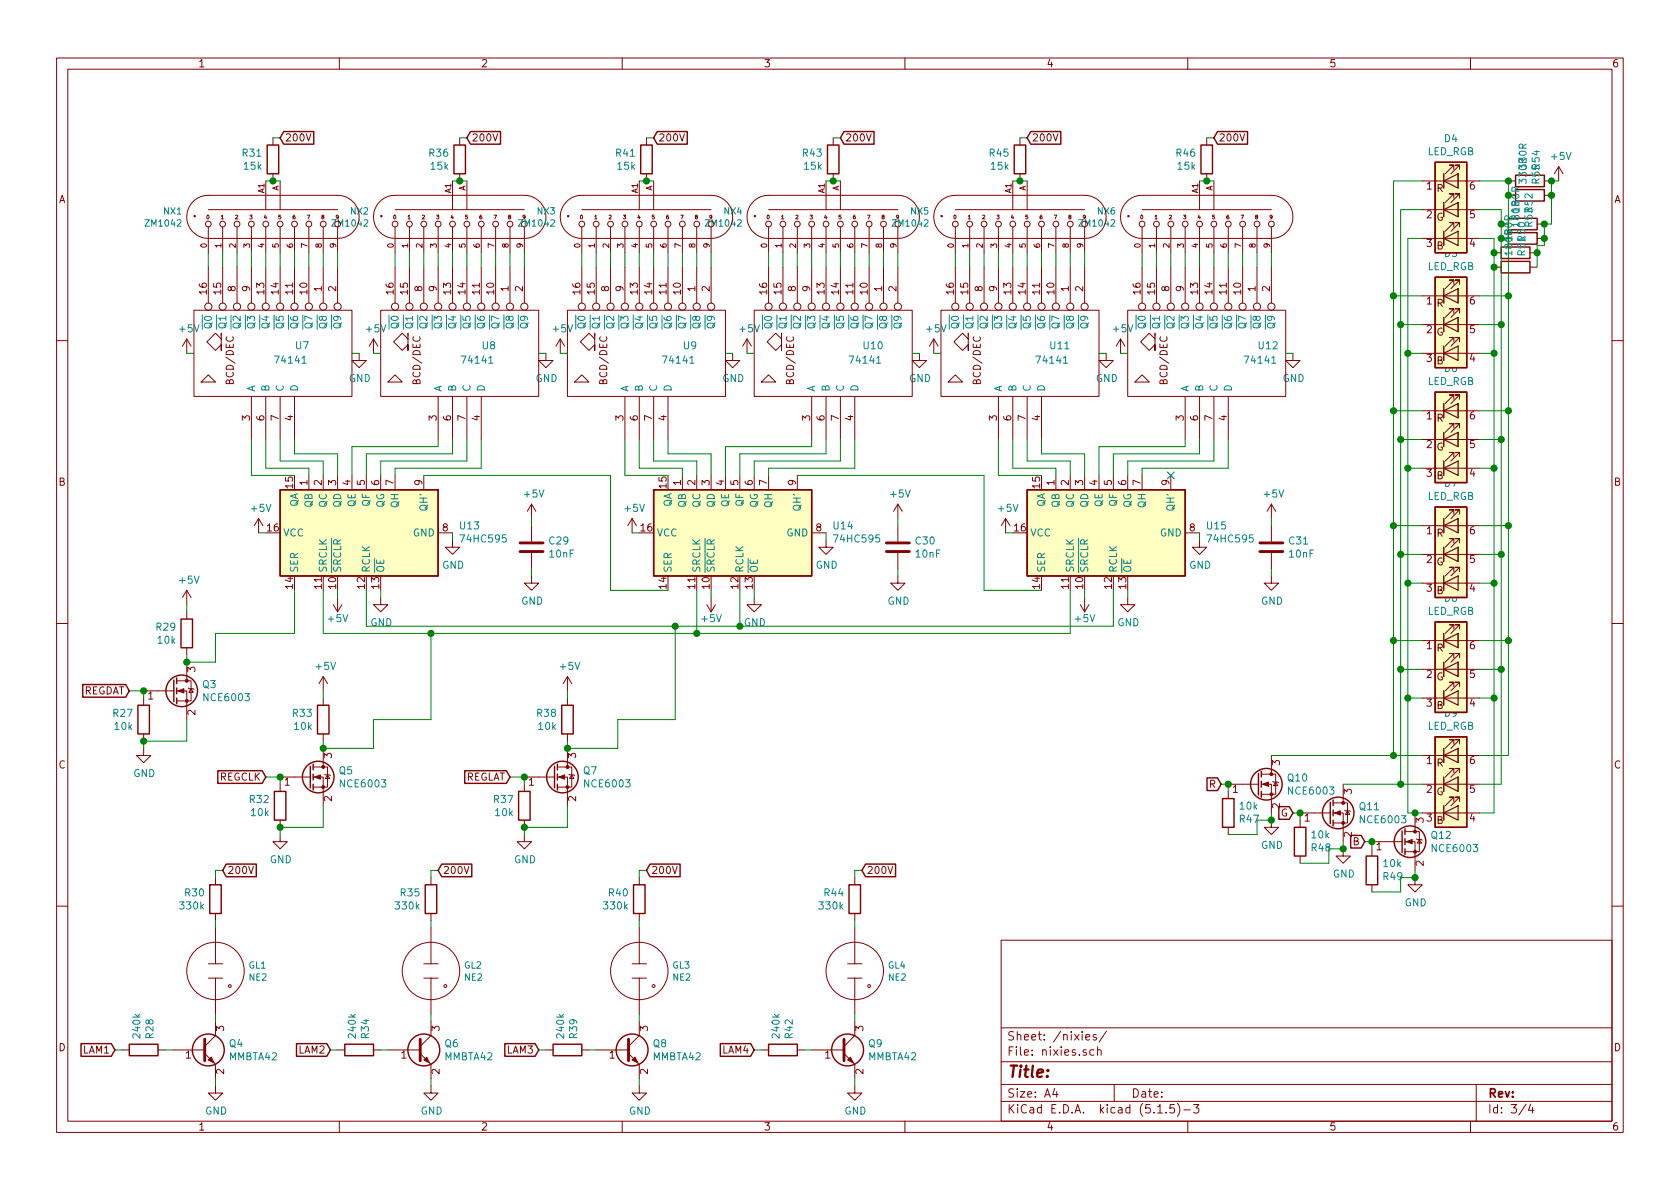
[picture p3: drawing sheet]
<svg xmlns="http://www.w3.org/2000/svg" width="297mm" height="210mm" viewBox="0 0 297 210" stroke-linecap="round" stroke-linejoin="round" font-family="sans-serif">
<defs><g id="words">
<text font-size="2.8" fill="#840000" x="178" y="190.5">Title:</text>
<g font-size="2.1" fill="#840000">
<text x="178" y="184">Sheet: /nixies/</text>
<text x="178" y="186.7">File: nixies.sch</text>
<text x="178" y="196.9">KiCad E.D.A. kicad (5.1.5)-3</text>
<text x="178" y="194.1">Size: A4</text>
<text x="200" y="194.1">Date:</text>
<text x="263" y="194.1">Rev:</text>
<text x="263" y="196.9">Id: 3/4</text>
</g>
<g font-size="1.8" fill="#840000">
<text x="35" y="11.9">1</text>
<text x="85" y="11.9">2</text>
<text x="135" y="11.9">3</text>
<text x="185" y="11.9">4</text>
<text x="235" y="11.9">5</text>
<text x="285" y="11.9">6</text>
<text x="50.3" y="25">200V</text>
<text x="83.3" y="25">200V</text>
<text x="116.4" y="25">200V</text>
<text x="149.4" y="25">200V</text>
<text x="182.4" y="25">200V</text>
<text x="215.4" y="25">200V</text>
<text x="10.4" y="35.9">A</text>
<text x="252.2" y="33.5">1</text>
<text x="254" y="34">R</text>
<text x="259.9" y="33.5">6</text>
<text x="285.4" y="35.9">A</text>
<text x="252.2" y="38.6">2</text>
<text x="253.9" y="39">G</text>
<text x="259.9" y="38.6">5</text>
<text x="252.2" y="43.7">3</text>
<text x="254" y="44.1">B</text>
<text x="259.9" y="43.7">4</text>
<text x="36.6" y="52" transform="rotate(-90 36.6 52)">16</text>
<text x="39.1" y="52" transform="rotate(-90 39.1 52)">15</text>
<text x="41.7" y="51.5" transform="rotate(-90 41.7 51.5)">8</text>
<text x="44.2" y="51.5" transform="rotate(-90 44.2 51.5)">9</text>
<text x="46.7" y="52" transform="rotate(-90 46.7 52)">13</text>
<text x="49.3" y="52" transform="rotate(-90 49.3 52)">14</text>
<text x="51.8" y="52" transform="rotate(-90 51.8 52)">11</text>
<text x="54.4" y="52" transform="rotate(-90 54.4 52)">10</text>
<text x="56.9" y="51.5" transform="rotate(-90 56.9 51.5)">1</text>
<text x="59.4" y="51.5" transform="rotate(-90 59.4 51.5)">2</text>
<text x="69.6" y="52" transform="rotate(-90 69.6 52)">16</text>
<text x="72.1" y="52" transform="rotate(-90 72.1 52)">15</text>
<text x="74.7" y="51.5" transform="rotate(-90 74.7 51.5)">8</text>
<text x="77.2" y="51.5" transform="rotate(-90 77.2 51.5)">9</text>
<text x="79.8" y="52" transform="rotate(-90 79.8 52)">13</text>
<text x="82.3" y="52" transform="rotate(-90 82.3 52)">14</text>
<text x="84.8" y="52" transform="rotate(-90 84.8 52)">11</text>
<text x="87.4" y="52" transform="rotate(-90 87.4 52)">10</text>
<text x="89.9" y="51.5" transform="rotate(-90 89.9 51.5)">1</text>
<text x="92.5" y="51.5" transform="rotate(-90 92.5 51.5)">2</text>
<text x="102.6" y="52" transform="rotate(-90 102.6 52)">16</text>
<text x="105.2" y="52" transform="rotate(-90 105.2 52)">15</text>
<text x="107.7" y="51.5" transform="rotate(-90 107.7 51.5)">8</text>
<text x="110.2" y="51.5" transform="rotate(-90 110.2 51.5)">9</text>
<text x="112.8" y="52" transform="rotate(-90 112.8 52)">13</text>
<text x="115.3" y="52" transform="rotate(-90 115.3 52)">14</text>
<text x="117.9" y="52" transform="rotate(-90 117.9 52)">11</text>
<text x="120.4" y="52" transform="rotate(-90 120.4 52)">10</text>
<text x="122.9" y="51.5" transform="rotate(-90 122.9 51.5)">1</text>
<text x="125.5" y="51.5" transform="rotate(-90 125.5 51.5)">2</text>
<text x="135.6" y="52" transform="rotate(-90 135.6 52)">16</text>
<text x="138.2" y="52" transform="rotate(-90 138.2 52)">15</text>
<text x="140.7" y="51.5" transform="rotate(-90 140.7 51.5)">8</text>
<text x="143.3" y="51.5" transform="rotate(-90 143.3 51.5)">9</text>
<text x="145.8" y="52" transform="rotate(-90 145.8 52)">13</text>
<text x="148.3" y="52" transform="rotate(-90 148.3 52)">14</text>
<text x="150.9" y="52" transform="rotate(-90 150.9 52)">11</text>
<text x="153.4" y="52" transform="rotate(-90 153.4 52)">10</text>
<text x="156" y="51.5" transform="rotate(-90 156 51.5)">1</text>
<text x="158.5" y="51.5" transform="rotate(-90 158.5 51.5)">2</text>
<text x="168.7" y="52" transform="rotate(-90 168.7 52)">16</text>
<text x="171.2" y="52" transform="rotate(-90 171.2 52)">15</text>
<text x="173.7" y="51.5" transform="rotate(-90 173.7 51.5)">8</text>
<text x="176.3" y="51.5" transform="rotate(-90 176.3 51.5)">9</text>
<text x="178.8" y="52" transform="rotate(-90 178.8 52)">13</text>
<text x="181.4" y="52" transform="rotate(-90 181.4 52)">14</text>
<text x="183.9" y="52" transform="rotate(-90 183.9 52)">11</text>
<text x="186.4" y="52" transform="rotate(-90 186.4 52)">10</text>
<text x="189" y="51.5" transform="rotate(-90 189 51.5)">1</text>
<text x="191.5" y="51.5" transform="rotate(-90 191.5 51.5)">2</text>
<text x="201.7" y="52" transform="rotate(-90 201.7 52)">16</text>
<text x="204.2" y="52" transform="rotate(-90 204.2 52)">15</text>
<text x="206.8" y="51.5" transform="rotate(-90 206.8 51.5)">8</text>
<text x="209.3" y="51.5" transform="rotate(-90 209.3 51.5)">9</text>
<text x="211.8" y="52" transform="rotate(-90 211.8 52)">13</text>
<text x="214.4" y="52" transform="rotate(-90 214.4 52)">14</text>
<text x="216.9" y="52" transform="rotate(-90 216.9 52)">11</text>
<text x="219.5" y="52" transform="rotate(-90 219.5 52)">10</text>
<text x="222" y="51.5" transform="rotate(-90 222 51.5)">1</text>
<text x="224.5" y="51.5" transform="rotate(-90 224.5 51.5)">2</text>
<text x="252.2" y="53.8">1</text>
<text x="259.9" y="53.8">6</text>
<text x="252.2" y="58.9">2</text>
<text x="253.9" y="59.4">G</text>
<text x="254" y="54.3">R</text>
<text x="259.9" y="58.9">5</text>
<text x="252.2" y="64">3</text>
<text x="254" y="64.4">B</text>
<text x="259.9" y="64">4</text>
<text x="41.3" y="67.8" transform="rotate(-90 41.3 67.8)">BCD/DEC</text>
<text x="74.3" y="67.8" transform="rotate(-90 74.3 67.8)">BCD/DEC</text>
<text x="107.4" y="67.8" transform="rotate(-90 107.4 67.8)">BCD/DEC</text>
<text x="140.4" y="67.8" transform="rotate(-90 140.4 67.8)">BCD/DEC</text>
<text x="173.4" y="67.8" transform="rotate(-90 173.4 67.8)">BCD/DEC</text>
<text x="206.4" y="67.8" transform="rotate(-90 206.4 67.8)">BCD/DEC</text>
<text x="44.2" y="74.4" transform="rotate(-90 44.2 74.4)">3</text>
<text x="46.7" y="74.4" transform="rotate(-90 46.7 74.4)">6</text>
<text x="49.3" y="74.4" transform="rotate(-90 49.3 74.4)">7</text>
<text x="51.8" y="74.4" transform="rotate(-90 51.8 74.4)">4</text>
<text x="77.2" y="74.4" transform="rotate(-90 77.2 74.4)">3</text>
<text x="79.8" y="74.4" transform="rotate(-90 79.8 74.4)">6</text>
<text x="82.3" y="74.4" transform="rotate(-90 82.3 74.4)">7</text>
<text x="84.8" y="74.4" transform="rotate(-90 84.8 74.4)">4</text>
<text x="110.2" y="74.4" transform="rotate(-90 110.2 74.4)">3</text>
<text x="112.8" y="74.4" transform="rotate(-90 112.8 74.4)">6</text>
<text x="115.3" y="74.4" transform="rotate(-90 115.3 74.4)">7</text>
<text x="117.9" y="74.4" transform="rotate(-90 117.9 74.4)">4</text>
<text x="143.3" y="74.4" transform="rotate(-90 143.3 74.4)">3</text>
<text x="145.8" y="74.4" transform="rotate(-90 145.8 74.4)">6</text>
<text x="148.3" y="74.4" transform="rotate(-90 148.3 74.4)">7</text>
<text x="150.9" y="74.4" transform="rotate(-90 150.9 74.4)">4</text>
<text x="176.3" y="74.4" transform="rotate(-90 176.3 74.4)">3</text>
<text x="178.8" y="74.4" transform="rotate(-90 178.8 74.4)">6</text>
<text x="181.4" y="74.4" transform="rotate(-90 181.4 74.4)">7</text>
<text x="183.9" y="74.4" transform="rotate(-90 183.9 74.4)">4</text>
<text x="209.3" y="74.4" transform="rotate(-90 209.3 74.4)">3</text>
<text x="211.8" y="74.4" transform="rotate(-90 211.8 74.4)">6</text>
<text x="214.4" y="74.4" transform="rotate(-90 214.4 74.4)">7</text>
<text x="216.9" y="74.4" transform="rotate(-90 216.9 74.4)">4</text>
<text x="252.2" y="74.2">1</text>
<text x="254" y="74.6">R</text>
<text x="259.9" y="74.2">6</text>
<text x="252.2" y="79.2">2</text>
<text x="253.9" y="79.7">G</text>
<text x="259.9" y="79.2">5</text>
<text x="10.4" y="85.9">B</text>
<text x="51.8" y="86.3" transform="rotate(-90 51.8 86.3)">15</text>
<text x="54.4" y="85.8" transform="rotate(-90 54.4 85.8)">1</text>
<text x="56.9" y="85.8" transform="rotate(-90 56.9 85.8)">2</text>
<text x="59.4" y="85.8" transform="rotate(-90 59.4 85.8)">3</text>
<text x="62" y="85.8" transform="rotate(-90 62 85.8)">4</text>
<text x="64.5" y="85.8" transform="rotate(-90 64.5 85.8)">5</text>
<text x="67.1" y="85.8" transform="rotate(-90 67.1 85.8)">6</text>
<text x="69.6" y="85.8" transform="rotate(-90 69.6 85.8)">7</text>
<text x="74.7" y="85.8" transform="rotate(-90 74.7 85.8)">9</text>
<text x="117.9" y="86.3" transform="rotate(-90 117.9 86.3)">15</text>
<text x="120.4" y="85.8" transform="rotate(-90 120.4 85.8)">1</text>
<text x="122.9" y="85.8" transform="rotate(-90 122.9 85.8)">2</text>
<text x="125.5" y="85.8" transform="rotate(-90 125.5 85.8)">3</text>
<text x="128" y="85.8" transform="rotate(-90 128 85.8)">4</text>
<text x="130.6" y="85.8" transform="rotate(-90 130.6 85.8)">5</text>
<text x="133.1" y="85.8" transform="rotate(-90 133.1 85.8)">6</text>
<text x="135.6" y="85.8" transform="rotate(-90 135.6 85.8)">7</text>
<text x="140.7" y="85.8" transform="rotate(-90 140.7 85.8)">9</text>
<text x="183.9" y="86.3" transform="rotate(-90 183.9 86.3)">15</text>
<text x="186.4" y="85.8" transform="rotate(-90 186.4 85.8)">1</text>
<text x="189" y="85.8" transform="rotate(-90 189 85.8)">2</text>
<text x="191.5" y="85.8" transform="rotate(-90 191.5 85.8)">3</text>
<text x="194.1" y="85.8" transform="rotate(-90 194.1 85.8)">4</text>
<text x="196.6" y="85.8" transform="rotate(-90 196.6 85.8)">5</text>
<text x="199.1" y="85.8" transform="rotate(-90 199.1 85.8)">6</text>
<text x="201.7" y="85.8" transform="rotate(-90 201.7 85.8)">7</text>
<text x="206.8" y="85.8" transform="rotate(-90 206.8 85.8)">9</text>
<text x="252.2" y="84.3">3</text>
<text x="254" y="84.8">B</text>
<text x="259.9" y="84.3">4</text>
<text x="285.4" y="85.9">B</text>
<text x="47.3" y="94">16</text>
<text x="78.3" y="94">8</text>
<text x="113.3" y="94">16</text>
<text x="144.3" y="94">8</text>
<text x="179.4" y="94">16</text>
<text x="210.3" y="94">8</text>
<text x="252.2" y="94.5">1</text>
<text x="254" y="94.9">R</text>
<text x="259.9" y="94.5">6</text>
<text x="252.2" y="99.6">2</text>
<text x="253.9" y="100">G</text>
<text x="259.9" y="99.6">5</text>
<text x="51.8" y="104.1" transform="rotate(-90 51.8 104.1)">14</text>
<text x="56.9" y="104.1" transform="rotate(-90 56.9 104.1)">11</text>
<text x="59.4" y="104.1" transform="rotate(-90 59.4 104.1)">10</text>
<text x="64.5" y="104.1" transform="rotate(-90 64.5 104.1)">12</text>
<text x="67.1" y="104.1" transform="rotate(-90 67.1 104.1)">13</text>
<text x="117.9" y="104.1" transform="rotate(-90 117.9 104.1)">14</text>
<text x="122.9" y="104.1" transform="rotate(-90 122.9 104.1)">11</text>
<text x="125.5" y="104.1" transform="rotate(-90 125.5 104.1)">10</text>
<text x="130.6" y="104.1" transform="rotate(-90 130.6 104.1)">12</text>
<text x="133.1" y="104.1" transform="rotate(-90 133.1 104.1)">13</text>
<text x="183.9" y="104.1" transform="rotate(-90 183.9 104.1)">14</text>
<text x="189" y="104.1" transform="rotate(-90 189 104.1)">11</text>
<text x="191.5" y="104.1" transform="rotate(-90 191.5 104.1)">10</text>
<text x="196.6" y="104.1" transform="rotate(-90 196.6 104.1)">12</text>
<text x="199.1" y="104.1" transform="rotate(-90 199.1 104.1)">13</text>
<text x="252.2" y="104.6">3</text>
<text x="254" y="105.1">B</text>
<text x="259.9" y="104.6">4</text>
<text x="34.5" y="118.8" transform="rotate(-90 34.5 118.8)">3</text>
<text x="252.2" y="114.8">1</text>
<text x="252.2" y="119.9">2</text>
<text x="254" y="115.2">R</text>
<text x="259.9" y="119.9">5</text>
<text x="259.9" y="114.8">6</text>
<text x="14.6" y="122.8">REGDAT</text>
<text x="26.2" y="123.7">1</text>
<text x="252.2" y="125">3</text>
<text x="253.9" y="120.3">G</text>
<text x="254" y="125.4">B</text>
<text x="259.9" y="125">4</text>
<text x="34.5" y="126.5" transform="rotate(-90 34.5 126.5)">2</text>
<text x="10.4" y="135.9">C</text>
<text x="58.7" y="134.1" transform="rotate(-90 58.7 134.1)">3</text>
<text x="101.9" y="134.1" transform="rotate(-90 101.9 134.1)">3</text>
<text x="226.3" y="135.4" transform="rotate(-90 226.3 135.4)">3</text>
<text x="252.2" y="135.1">1</text>
<text x="254" y="135.6">R</text>
<text x="259.9" y="135.1">6</text>
<text x="285.4" y="135.9">C</text>
<text x="38.7" y="138">REGCLK</text>
<text x="50.3" y="138.9">1</text>
<text x="58.7" y="141.7" transform="rotate(-90 58.7 141.7)">2</text>
<text x="82.1" y="138">REGLAT</text>
<text x="93.5" y="138.9">1</text>
<text x="101.9" y="141.7" transform="rotate(-90 101.9 141.7)">2</text>
<text x="213.8" y="139.3">R</text>
<text x="218" y="140.2">1</text>
<text x="226.3" y="143" transform="rotate(-90 226.3 143)">2</text>
<text x="239" y="140.4" transform="rotate(-90 239 140.4)">3</text>
<text x="252.2" y="140.2">2</text>
<text x="253.9" y="140.6">G</text>
<text x="259.9" y="140.2">5</text>
<text x="226.4" y="144.4">G</text>
<text x="230.7" y="145.3">1</text>
<text x="239" y="148.1" transform="rotate(-90 239 148.1)">2</text>
<text x="239.2" y="149.5">B</text>
<text x="251.7" y="145.5" transform="rotate(-90 251.7 145.5)">3</text>
<text x="252.2" y="145.3">3</text>
<text x="254" y="145.7">B</text>
<text x="259.9" y="145.3">4</text>
<text x="40.2" y="154.6">200V</text>
<text x="78.3" y="154.6">200V</text>
<text x="115.1" y="154.6">200V</text>
<text x="153.2" y="154.6">200V</text>
<text x="243.4" y="150.4">1</text>
<text x="251.7" y="153.1" transform="rotate(-90 251.7 153.1)">2</text>
<text x="10.4" y="185.9">D</text>
<text x="39.6" y="182.3" transform="rotate(-90 39.6 182.3)">3</text>
<text x="77.7" y="182.3" transform="rotate(-90 77.7 182.3)">3</text>
<text x="114.6" y="182.3" transform="rotate(-90 114.6 182.3)">3</text>
<text x="152.7" y="182.3" transform="rotate(-90 152.7 182.3)">3</text>
<text x="285.4" y="185.9">D</text>
<text x="14.7" y="186.3">LAM1</text>
<text x="32.8" y="187.2">1</text>
<text x="39.6" y="190" transform="rotate(-90 39.6 190)">2</text>
<text x="52.8" y="186.3">LAM2</text>
<text x="70.9" y="187.2">1</text>
<text x="77.7" y="190" transform="rotate(-90 77.7 190)">2</text>
<text x="89.6" y="186.3">LAM3</text>
<text x="107.8" y="187.2">1</text>
<text x="114.6" y="190" transform="rotate(-90 114.6 190)">2</text>
<text x="127.7" y="186.3">LAM4</text>
<text x="145.9" y="187.2">1</text>
<text x="152.7" y="190" transform="rotate(-90 152.7 190)">2</text>
<text x="35" y="199.9">1</text>
<text x="85" y="199.9">2</text>
<text x="135" y="199.9">3</text>
<text x="185" y="199.9">4</text>
<text x="235" y="199.9">5</text>
<text x="285" y="199.9">6</text>
</g>
<g font-size="1.8" fill="#008484">
<text x="42.9" y="27.7">R31</text>
<text x="75.9" y="27.7">R36</text>
<text x="109" y="27.7">R41</text>
<text x="142" y="27.7">R43</text>
<text x="175" y="27.7">R45</text>
<text x="208" y="27.7">R46</text>
<text x="252.3" y="27.5">LED_RGB</text>
<text x="255.4" y="25.1">D4</text>
<text x="269.9" y="29.8" transform="rotate(-90 269.9 29.8)">330R</text>
<text x="274.4" y="28.3">+5V</text>
<text x="43.2" y="30">15k</text>
<text x="76.2" y="30">15k</text>
<text x="109.2" y="30">15k</text>
<text x="142.3" y="30">15k</text>
<text x="175.3" y="30">15k</text>
<text x="208.3" y="30">15k</text>
<text x="272.2" y="32.5" transform="rotate(-90 272.2 32.5)">R55R54</text>
<text x="268.7" y="37.4" transform="rotate(-90 268.7 37.4)">180R</text>
<text x="271" y="40.1" transform="rotate(-90 271 40.1)">R53R52</text>
<text x="252.3" y="47.8">LED_RGB</text>
<text x="255.4" y="45.5">D5</text>
<text x="267.4" y="42.5" transform="rotate(-90 267.4 42.5)">180R</text>
<text x="269.7" y="45.2" transform="rotate(-90 269.7 45.2)">R51R50</text>
<text x="31.8" y="58.8">+5V</text>
<text x="37.5" y="58" transform="rotate(-90 37.5 58)">Q0</text>
<text x="40" y="58" transform="rotate(-90 40 58)">Q1</text>
<text x="42.5" y="58" transform="rotate(-90 42.5 58)">Q2</text>
<text x="45.1" y="58" transform="rotate(-90 45.1 58)">Q3</text>
<text x="47.6" y="58" transform="rotate(-90 47.6 58)">Q4</text>
<text x="50.2" y="58" transform="rotate(-90 50.2 58)">Q5</text>
<text x="52.7" y="58" transform="rotate(-90 52.7 58)">Q6</text>
<text x="55.2" y="58" transform="rotate(-90 55.2 58)">Q7</text>
<text x="57.8" y="58" transform="rotate(-90 57.8 58)">Q8</text>
<text x="60.3" y="58" transform="rotate(-90 60.3 58)">Q9</text>
<text x="64.8" y="58.8">+5V</text>
<text x="70.5" y="58" transform="rotate(-90 70.5 58)">Q0</text>
<text x="73" y="58" transform="rotate(-90 73 58)">Q1</text>
<text x="75.6" y="58" transform="rotate(-90 75.6 58)">Q2</text>
<text x="78.1" y="58" transform="rotate(-90 78.1 58)">Q3</text>
<text x="80.6" y="58" transform="rotate(-90 80.6 58)">Q4</text>
<text x="83.2" y="58" transform="rotate(-90 83.2 58)">Q5</text>
<text x="85.7" y="58" transform="rotate(-90 85.7 58)">Q6</text>
<text x="88.3" y="58" transform="rotate(-90 88.3 58)">Q7</text>
<text x="90.8" y="58" transform="rotate(-90 90.8 58)">Q8</text>
<text x="93.3" y="58" transform="rotate(-90 93.3 58)">Q9</text>
<text x="97.8" y="58.8">+5V</text>
<text x="103.5" y="58" transform="rotate(-90 103.5 58)">Q0</text>
<text x="106" y="58" transform="rotate(-90 106 58)">Q1</text>
<text x="108.6" y="58" transform="rotate(-90 108.6 58)">Q2</text>
<text x="111.1" y="58" transform="rotate(-90 111.1 58)">Q3</text>
<text x="113.7" y="58" transform="rotate(-90 113.7 58)">Q4</text>
<text x="116.2" y="58" transform="rotate(-90 116.2 58)">Q5</text>
<text x="118.7" y="58" transform="rotate(-90 118.7 58)">Q6</text>
<text x="121.3" y="58" transform="rotate(-90 121.3 58)">Q7</text>
<text x="123.8" y="58" transform="rotate(-90 123.8 58)">Q8</text>
<text x="126.4" y="58" transform="rotate(-90 126.4 58)">Q9</text>
<text x="130.9" y="58.8">+5V</text>
<text x="136.5" y="58" transform="rotate(-90 136.5 58)">Q0</text>
<text x="139.1" y="58" transform="rotate(-90 139.1 58)">Q1</text>
<text x="141.6" y="58" transform="rotate(-90 141.6 58)">Q2</text>
<text x="144.1" y="58" transform="rotate(-90 144.1 58)">Q3</text>
<text x="146.7" y="58" transform="rotate(-90 146.7 58)">Q4</text>
<text x="149.2" y="58" transform="rotate(-90 149.2 58)">Q5</text>
<text x="151.8" y="58" transform="rotate(-90 151.8 58)">Q6</text>
<text x="154.3" y="58" transform="rotate(-90 154.3 58)">Q7</text>
<text x="156.8" y="58" transform="rotate(-90 156.8 58)">Q8</text>
<text x="159.4" y="58" transform="rotate(-90 159.4 58)">Q9</text>
<text x="163.9" y="58.8">+5V</text>
<text x="169.5" y="58" transform="rotate(-90 169.5 58)">Q0</text>
<text x="172.1" y="58" transform="rotate(-90 172.1 58)">Q1</text>
<text x="174.6" y="58" transform="rotate(-90 174.6 58)">Q2</text>
<text x="177.2" y="58" transform="rotate(-90 177.2 58)">Q3</text>
<text x="179.7" y="58" transform="rotate(-90 179.7 58)">Q4</text>
<text x="182.2" y="58" transform="rotate(-90 182.2 58)">Q5</text>
<text x="184.8" y="58" transform="rotate(-90 184.8 58)">Q6</text>
<text x="187.3" y="58" transform="rotate(-90 187.3 58)">Q7</text>
<text x="189.9" y="58" transform="rotate(-90 189.9 58)">Q8</text>
<text x="192.4" y="58" transform="rotate(-90 192.4 58)">Q9</text>
<text x="196.9" y="58.8">+5V</text>
<text x="202.6" y="58" transform="rotate(-90 202.6 58)">Q0</text>
<text x="205.1" y="58" transform="rotate(-90 205.1 58)">Q1</text>
<text x="207.6" y="58" transform="rotate(-90 207.6 58)">Q2</text>
<text x="210.2" y="58" transform="rotate(-90 210.2 58)">Q3</text>
<text x="212.7" y="58" transform="rotate(-90 212.7 58)">Q4</text>
<text x="215.3" y="58" transform="rotate(-90 215.3 58)">Q5</text>
<text x="217.8" y="58" transform="rotate(-90 217.8 58)">Q6</text>
<text x="220.3" y="58" transform="rotate(-90 220.3 58)">Q7</text>
<text x="222.9" y="58" transform="rotate(-90 222.9 58)">Q8</text>
<text x="225.4" y="58" transform="rotate(-90 225.4 58)">Q9</text>
<text x="48.9" y="64.3">74141</text>
<text x="52.3" y="61.8">U7</text>
<text x="81.9" y="64.3">74141</text>
<text x="85.3" y="61.8">U8</text>
<text x="117.5" y="64.3">74141</text>
<text x="120.9" y="61.8">U9</text>
<text x="150.5" y="64.3">74141</text>
<text x="152.7" y="61.8">U10</text>
<text x="183.5" y="64.3">74141</text>
<text x="185.8" y="61.8">U11</text>
<text x="220.3" y="64.3">74141</text>
<text x="222.6" y="61.8">U12</text>
<text x="255.4" y="65.8">D6</text>
<text x="45.1" y="69.3" transform="rotate(-90 45.1 69.3)">A</text>
<text x="47.6" y="69.3" transform="rotate(-90 47.6 69.3)">B</text>
<text x="50.2" y="69.3" transform="rotate(-90 50.2 69.3)">C</text>
<text x="52.7" y="69.3" transform="rotate(-90 52.7 69.3)">D</text>
<text x="61.7" y="67.6">GND</text>
<text x="78.1" y="69.3" transform="rotate(-90 78.1 69.3)">A</text>
<text x="80.6" y="69.3" transform="rotate(-90 80.6 69.3)">B</text>
<text x="83.2" y="69.3" transform="rotate(-90 83.2 69.3)">C</text>
<text x="85.7" y="69.3" transform="rotate(-90 85.7 69.3)">D</text>
<text x="94.7" y="67.6">GND</text>
<text x="111.1" y="69.3" transform="rotate(-90 111.1 69.3)">A</text>
<text x="113.7" y="69.3" transform="rotate(-90 113.7 69.3)">B</text>
<text x="116.2" y="69.3" transform="rotate(-90 116.2 69.3)">C</text>
<text x="118.7" y="69.3" transform="rotate(-90 118.7 69.3)">D</text>
<text x="127.7" y="67.6">GND</text>
<text x="144.1" y="69.3" transform="rotate(-90 144.1 69.3)">A</text>
<text x="146.7" y="69.3" transform="rotate(-90 146.7 69.3)">B</text>
<text x="149.2" y="69.3" transform="rotate(-90 149.2 69.3)">C</text>
<text x="151.8" y="69.3" transform="rotate(-90 151.8 69.3)">D</text>
<text x="160.7" y="67.6">GND</text>
<text x="177.2" y="69.3" transform="rotate(-90 177.2 69.3)">A</text>
<text x="179.7" y="69.3" transform="rotate(-90 179.7 69.3)">B</text>
<text x="182.2" y="69.3" transform="rotate(-90 182.2 69.3)">C</text>
<text x="184.8" y="69.3" transform="rotate(-90 184.8 69.3)">D</text>
<text x="193.8" y="67.6">GND</text>
<text x="210.2" y="69.3" transform="rotate(-90 210.2 69.3)">A</text>
<text x="212.7" y="69.3" transform="rotate(-90 212.7 69.3)">B</text>
<text x="215.3" y="69.3" transform="rotate(-90 215.3 69.3)">C</text>
<text x="217.8" y="69.3" transform="rotate(-90 217.8 69.3)">D</text>
<text x="226.8" y="67.6">GND</text>
<text x="252.3" y="68.1">LED_RGB</text>
<text x="52.7" y="89.8" transform="rotate(-90 52.7 89.8)">QA</text>
<text x="55.2" y="89.8" transform="rotate(-90 55.2 89.8)">QB</text>
<text x="57.8" y="89.8" transform="rotate(-90 57.8 89.8)">QC</text>
<text x="60.3" y="89.8" transform="rotate(-90 60.3 89.8)">QD</text>
<text x="62.9" y="89.7" transform="rotate(-90 62.9 89.7)">QE</text>
<text x="65.4" y="89.6" transform="rotate(-90 65.4 89.6)">QF</text>
<text x="67.9" y="89.9" transform="rotate(-90 67.9 89.9)">QG</text>
<text x="70.5" y="89.8" transform="rotate(-90 70.5 89.8)">QH</text>
<text x="92.8" y="88">+5V</text>
<text x="118.7" y="89.8" transform="rotate(-90 118.7 89.8)">QA</text>
<text x="121.3" y="89.8" transform="rotate(-90 121.3 89.8)">QB</text>
<text x="123.8" y="89.8" transform="rotate(-90 123.8 89.8)">QC</text>
<text x="126.4" y="89.8" transform="rotate(-90 126.4 89.8)">QD</text>
<text x="128.9" y="89.7" transform="rotate(-90 128.9 89.7)">QE</text>
<text x="131.4" y="89.6" transform="rotate(-90 131.4 89.6)">QF</text>
<text x="134" y="89.9" transform="rotate(-90 134 89.9)">QG</text>
<text x="136.5" y="89.8" transform="rotate(-90 136.5 89.8)">QH</text>
<text x="157.5" y="88">+5V</text>
<text x="184.8" y="89.8" transform="rotate(-90 184.8 89.8)">QA</text>
<text x="187.3" y="89.8" transform="rotate(-90 187.3 89.8)">QB</text>
<text x="189.9" y="89.8" transform="rotate(-90 189.9 89.8)">QC</text>
<text x="192.4" y="89.8" transform="rotate(-90 192.4 89.8)">QD</text>
<text x="194.9" y="89.7" transform="rotate(-90 194.9 89.7)">QE</text>
<text x="197.5" y="89.6" transform="rotate(-90 197.5 89.6)">QF</text>
<text x="200" y="89.9" transform="rotate(-90 200 89.9)">QG</text>
<text x="202.6" y="89.8" transform="rotate(-90 202.6 89.8)">QH</text>
<text x="223.6" y="88">+5V</text>
<text x="252.3" y="88.4">LED_RGB</text>
<text x="255.4" y="86.1">D7</text>
<text x="44.5" y="90.5">+5V</text>
<text x="50" y="94.9">VCC</text>
<text x="73" y="94.9">GND</text>
<text x="75.6" y="90.2" transform="rotate(-90 75.6 90.2)">QH'</text>
<text x="81.4" y="93.6">U13</text>
<text x="81.7" y="95.9">74HC595</text>
<text x="110.5" y="90.5">+5V</text>
<text x="116.1" y="94.9">VCC</text>
<text x="139.1" y="94.9">GND</text>
<text x="141.6" y="90.2" transform="rotate(-90 141.6 90.2)">QH'</text>
<text x="147.4" y="93.6">U14</text>
<text x="147.8" y="95.9">74HC595</text>
<text x="176.6" y="90.5">+5V</text>
<text x="182.1" y="94.9">VCC</text>
<text x="205.1" y="94.9">GND</text>
<text x="207.6" y="90.2" transform="rotate(-90 207.6 90.2)">QH'</text>
<text x="213.5" y="93.6">U15</text>
<text x="213.8" y="95.9">74HC595</text>
<text x="52.7" y="101.3" transform="rotate(-90 52.7 101.3)">SER</text>
<text x="57.8" y="101.3" transform="rotate(-90 57.8 101.3)">SRCLK</text>
<text x="60.3" y="101.3" transform="rotate(-90 60.3 101.3)">SRCLR</text>
<text x="65.4" y="101.3" transform="rotate(-90 65.4 101.3)">RCLK</text>
<text x="67.9" y="101.3" transform="rotate(-90 67.9 101.3)">OE</text>
<text x="78.2" y="100.6">GND</text>
<text x="97.2" y="96.3">C29</text>
<text x="97.2" y="98.6">10nF</text>
<text x="118.7" y="101.3" transform="rotate(-90 118.7 101.3)">SER</text>
<text x="123.8" y="101.3" transform="rotate(-90 123.8 101.3)">SRCLK</text>
<text x="126.4" y="101.3" transform="rotate(-90 126.4 101.3)">SRCLR</text>
<text x="131.4" y="101.3" transform="rotate(-90 131.4 101.3)">RCLK</text>
<text x="134" y="101.3" transform="rotate(-90 134 101.3)">OE</text>
<text x="144.2" y="100.6">GND</text>
<text x="162" y="96.3">C30</text>
<text x="162" y="98.6">10nF</text>
<text x="184.8" y="101.3" transform="rotate(-90 184.8 101.3)">SER</text>
<text x="189.9" y="101.3" transform="rotate(-90 189.9 101.3)">SRCLK</text>
<text x="192.4" y="101.3" transform="rotate(-90 192.4 101.3)">SRCLR</text>
<text x="197.5" y="101.3" transform="rotate(-90 197.5 101.3)">RCLK</text>
<text x="200" y="101.3" transform="rotate(-90 200 101.3)">OE</text>
<text x="210.3" y="100.6">GND</text>
<text x="228" y="96.3">C31</text>
<text x="228" y="98.6">10nF</text>
<text x="31.8" y="103.2">+5V</text>
<text x="92.2" y="106.9">GND</text>
<text x="156.9" y="106.9">GND</text>
<text x="223" y="106.9">GND</text>
<text x="255.4" y="106.4">D8</text>
<text x="27.7" y="111.5">R29</text>
<text x="28" y="113.8">10k</text>
<text x="58.1" y="110">+5V</text>
<text x="65.5" y="110.7">GND</text>
<text x="124.1" y="110">+5V</text>
<text x="131.5" y="110.7">GND</text>
<text x="190.2" y="110">+5V</text>
<text x="197.6" y="110.7">GND</text>
<text x="252.3" y="108.7">LED_RGB</text>
<text x="55.9" y="118.5">+5V</text>
<text x="99.1" y="118.5">+5V</text>
<text x="35.9" y="121.7">Q3</text>
<text x="36.2" y="124">NCE6003</text>
<text x="20.1" y="126.8">R27</text>
<text x="20.3" y="129.1">10k</text>
<text x="51.8" y="126.8">R33</text>
<text x="52.1" y="129.1">10k</text>
<text x="95" y="126.8">R38</text>
<text x="95.3" y="129.1">10k</text>
<text x="252.3" y="129.1">LED_RGB</text>
<text x="255.4" y="126.7">D9</text>
<text x="23.6" y="137.4">GND</text>
<text x="60" y="136.9">Q5</text>
<text x="103.2" y="136.9">Q7</text>
<text x="44.2" y="142">R32</text>
<text x="60.4" y="139.2">NCE6003</text>
<text x="87.4" y="142">R37</text>
<text x="103.5" y="139.2">NCE6003</text>
<text x="219.3" y="143.2">10k</text>
<text x="227.7" y="138.2">Q10</text>
<text x="228" y="140.5">NCE6003</text>
<text x="240.4" y="143.3">Q11</text>
<text x="44.5" y="144.3">10k</text>
<text x="87.7" y="144.3">10k</text>
<text x="219.2" y="145.5">R47</text>
<text x="232" y="148.3">10k</text>
<text x="240.7" y="145.6">NCE6003</text>
<text x="253.1" y="148.4">Q12</text>
<text x="47.7" y="152.6">GND</text>
<text x="90.9" y="152.6">GND</text>
<text x="223" y="150.1">GND</text>
<text x="231.9" y="150.6">R48</text>
<text x="235.7" y="155.2">GND</text>
<text x="244.6" y="155.6">R49</text>
<text x="244.7" y="153.3">10k</text>
<text x="253.4" y="150.7">NCE6003</text>
<text x="32" y="160.8">330k</text>
<text x="32.8" y="158.5">R30</text>
<text x="70.1" y="160.8">330k</text>
<text x="70.9" y="158.5">R35</text>
<text x="106.9" y="160.8">330k</text>
<text x="107.7" y="158.5">R40</text>
<text x="145" y="160.8">330k</text>
<text x="145.8" y="158.5">R44</text>
<text x="248.4" y="160.3">GND</text>
<text x="24.8" y="183.4" transform="rotate(-90 24.8 183.4)">240k</text>
<text x="27.1" y="183.6" transform="rotate(-90 27.1 183.6)">R28</text>
<text x="40.6" y="185.2">Q4</text>
<text x="62.9" y="183.4" transform="rotate(-90 62.9 183.4)">240k</text>
<text x="65.2" y="183.6" transform="rotate(-90 65.2 183.6)">R34</text>
<text x="78.7" y="185.2">Q6</text>
<text x="99.7" y="183.4" transform="rotate(-90 99.7 183.4)">240k</text>
<text x="102.1" y="183.6" transform="rotate(-90 102.1 183.6)">R39</text>
<text x="115.5" y="185.2">Q8</text>
<text x="137.8" y="183.4" transform="rotate(-90 137.8 183.4)">240k</text>
<text x="140.2" y="183.6" transform="rotate(-90 140.2 183.6)">R42</text>
<text x="153.6" y="185.2">Q9</text>
<text x="40.5" y="187.5">MMBTA42</text>
<text x="78.6" y="187.5">MMBTA42</text>
<text x="115.5" y="187.5">MMBTA42</text>
<text x="153.6" y="187.5">MMBTA42</text>
<text x="36.3" y="197.1">GND</text>
<text x="74.4" y="197.1">GND</text>
<text x="111.2" y="197.1">GND</text>
<text x="149.3" y="197.1">GND</text>
</g>
<g font-size="1.6" fill="#008484">
<text x="25.9" y="40.1">ZM1042</text>
<text x="29" y="37.9">NX1</text>
<text x="62" y="37.9">NX2</text>
<text x="92" y="40.1">ZM1042</text>
<text x="95" y="37.9">NX3</text>
<text x="128" y="37.9">NX4</text>
<text x="158" y="40.1">ZM1042</text>
<text x="161.1" y="37.9">NX5</text>
<text x="194.1" y="37.9">NX6</text>
<text x="44" y="171.3">GL1</text>
<text x="44.1" y="173.4">NE2</text>
<text x="82.1" y="171.3">GL2</text>
<text x="82.2" y="173.4">NE2</text>
<text x="118.9" y="171.3">GL3</text>
<text x="119" y="173.4">NE2</text>
<text x="157" y="171.3">GL4</text>
<text x="157.1" y="173.4">NE2</text>
</g>
<g font-size="1.6" fill="#840000">
<text x="59" y="40.1">ZM1042</text>
<text x="125" y="40.1">ZM1042</text>
<text x="191" y="40.1">ZM1042</text>
</g>
<g font-size="1.4" fill="#840000">
<text x="46.7" y="34.2" transform="rotate(-90 46.7 34.2)">A1</text>
<text x="49.3" y="33.8" transform="rotate(-90 49.3 33.8)">A</text>
<text x="79.8" y="34.2" transform="rotate(-90 79.8 34.2)">A1</text>
<text x="82.3" y="33.8" transform="rotate(-90 82.3 33.8)">A</text>
<text x="112.8" y="34.2" transform="rotate(-90 112.8 34.2)">A1</text>
<text x="115.3" y="33.8" transform="rotate(-90 115.3 33.8)">A</text>
<text x="145.8" y="34.2" transform="rotate(-90 145.8 34.2)">A1</text>
<text x="148.3" y="33.8" transform="rotate(-90 148.3 33.8)">A</text>
<text x="178.8" y="34.2" transform="rotate(-90 178.8 34.2)">A1</text>
<text x="181.4" y="33.8" transform="rotate(-90 181.4 33.8)">A</text>
<text x="211.8" y="34.2" transform="rotate(-90 211.8 34.2)">A1</text>
<text x="214.4" y="33.8" transform="rotate(-90 214.4 33.8)">A</text>
<text x="36.6" y="43.8" transform="rotate(-90 36.6 43.8)">0</text>
<text x="39.1" y="43.8" transform="rotate(-90 39.1 43.8)">1</text>
<text x="41.7" y="43.8" transform="rotate(-90 41.7 43.8)">2</text>
<text x="44.2" y="43.8" transform="rotate(-90 44.2 43.8)">3</text>
<text x="46.7" y="43.8" transform="rotate(-90 46.7 43.8)">4</text>
<text x="49.3" y="43.8" transform="rotate(-90 49.3 43.8)">5</text>
<text x="51.8" y="43.8" transform="rotate(-90 51.8 43.8)">6</text>
<text x="54.4" y="43.8" transform="rotate(-90 54.4 43.8)">7</text>
<text x="56.9" y="43.8" transform="rotate(-90 56.9 43.8)">8</text>
<text x="59.4" y="43.8" transform="rotate(-90 59.4 43.8)">9</text>
<text x="69.6" y="43.8" transform="rotate(-90 69.6 43.8)">0</text>
<text x="72.1" y="43.8" transform="rotate(-90 72.1 43.8)">1</text>
<text x="74.7" y="43.8" transform="rotate(-90 74.7 43.8)">2</text>
<text x="77.2" y="43.8" transform="rotate(-90 77.2 43.8)">3</text>
<text x="79.8" y="43.8" transform="rotate(-90 79.8 43.8)">4</text>
<text x="82.3" y="43.8" transform="rotate(-90 82.3 43.8)">5</text>
<text x="84.8" y="43.8" transform="rotate(-90 84.8 43.8)">6</text>
<text x="87.4" y="43.8" transform="rotate(-90 87.4 43.8)">7</text>
<text x="89.9" y="43.8" transform="rotate(-90 89.9 43.8)">8</text>
<text x="92.5" y="43.8" transform="rotate(-90 92.5 43.8)">9</text>
<text x="102.6" y="43.8" transform="rotate(-90 102.6 43.8)">0</text>
<text x="105.2" y="43.8" transform="rotate(-90 105.2 43.8)">1</text>
<text x="107.7" y="43.8" transform="rotate(-90 107.7 43.8)">2</text>
<text x="110.2" y="43.8" transform="rotate(-90 110.2 43.8)">3</text>
<text x="112.8" y="43.8" transform="rotate(-90 112.8 43.8)">4</text>
<text x="115.3" y="43.8" transform="rotate(-90 115.3 43.8)">5</text>
<text x="117.9" y="43.8" transform="rotate(-90 117.9 43.8)">6</text>
<text x="120.4" y="43.8" transform="rotate(-90 120.4 43.8)">7</text>
<text x="122.9" y="43.8" transform="rotate(-90 122.9 43.8)">8</text>
<text x="125.5" y="43.8" transform="rotate(-90 125.5 43.8)">9</text>
<text x="135.6" y="43.8" transform="rotate(-90 135.6 43.8)">0</text>
<text x="138.2" y="43.8" transform="rotate(-90 138.2 43.8)">1</text>
<text x="140.7" y="43.8" transform="rotate(-90 140.7 43.8)">2</text>
<text x="143.3" y="43.8" transform="rotate(-90 143.3 43.8)">3</text>
<text x="145.8" y="43.8" transform="rotate(-90 145.8 43.8)">4</text>
<text x="148.3" y="43.8" transform="rotate(-90 148.3 43.8)">5</text>
<text x="150.9" y="43.8" transform="rotate(-90 150.9 43.8)">6</text>
<text x="153.4" y="43.8" transform="rotate(-90 153.4 43.8)">7</text>
<text x="156" y="43.8" transform="rotate(-90 156 43.8)">8</text>
<text x="158.5" y="43.8" transform="rotate(-90 158.5 43.8)">9</text>
<text x="168.7" y="43.8" transform="rotate(-90 168.7 43.8)">0</text>
<text x="171.2" y="43.8" transform="rotate(-90 171.2 43.8)">1</text>
<text x="173.7" y="43.8" transform="rotate(-90 173.7 43.8)">2</text>
<text x="176.3" y="43.8" transform="rotate(-90 176.3 43.8)">3</text>
<text x="178.8" y="43.8" transform="rotate(-90 178.8 43.8)">4</text>
<text x="181.4" y="43.8" transform="rotate(-90 181.4 43.8)">5</text>
<text x="183.9" y="43.8" transform="rotate(-90 183.9 43.8)">6</text>
<text x="186.4" y="43.8" transform="rotate(-90 186.4 43.8)">7</text>
<text x="189" y="43.8" transform="rotate(-90 189 43.8)">8</text>
<text x="191.5" y="43.8" transform="rotate(-90 191.5 43.8)">9</text>
<text x="201.7" y="43.8" transform="rotate(-90 201.7 43.8)">0</text>
<text x="204.2" y="43.8" transform="rotate(-90 204.2 43.8)">1</text>
<text x="206.8" y="43.8" transform="rotate(-90 206.8 43.8)">2</text>
<text x="209.3" y="43.8" transform="rotate(-90 209.3 43.8)">3</text>
<text x="211.8" y="43.8" transform="rotate(-90 211.8 43.8)">4</text>
<text x="214.4" y="43.8" transform="rotate(-90 214.4 43.8)">5</text>
<text x="216.9" y="43.8" transform="rotate(-90 216.9 43.8)">6</text>
<text x="219.5" y="43.8" transform="rotate(-90 219.5 43.8)">7</text>
<text x="222" y="43.8" transform="rotate(-90 222 43.8)">8</text>
<text x="224.5" y="43.8" transform="rotate(-90 224.5 43.8)">9</text>
</g>
<g font-size=".9" fill="#840000">
<text x="36.5" y="38.8">0</text>
<text x="39.1" y="38.8">1</text>
<text x="41.6" y="38.8">2</text>
<text x="44.1" y="38.8">3</text>
<text x="46.7" y="38.8">4</text>
<text x="49.2" y="38.8">5</text>
<text x="51.8" y="38.8">6</text>
<text x="54.3" y="38.8">7</text>
<text x="56.8" y="38.8">8</text>
<text x="59.4" y="38.8">9</text>
<text x="69.5" y="38.8">0</text>
<text x="72.1" y="38.8">1</text>
<text x="74.6" y="38.8">2</text>
<text x="77.2" y="38.8">3</text>
<text x="79.7" y="38.8">4</text>
<text x="82.2" y="38.8">5</text>
<text x="84.8" y="38.8">6</text>
<text x="87.3" y="38.8">7</text>
<text x="89.9" y="38.8">8</text>
<text x="92.4" y="38.8">9</text>
<text x="102.6" y="38.8">0</text>
<text x="105.1" y="38.8">1</text>
<text x="107.6" y="38.8">2</text>
<text x="110.2" y="38.8">3</text>
<text x="112.7" y="38.8">4</text>
<text x="115.3" y="38.8">5</text>
<text x="117.8" y="38.8">6</text>
<text x="120.3" y="38.8">7</text>
<text x="122.9" y="38.8">8</text>
<text x="125.4" y="38.8">9</text>
<text x="135.6" y="38.8">0</text>
<text x="138.1" y="38.8">1</text>
<text x="140.7" y="38.8">2</text>
<text x="143.2" y="38.8">3</text>
<text x="145.7" y="38.8">4</text>
<text x="148.3" y="38.8">5</text>
<text x="150.8" y="38.8">6</text>
<text x="153.4" y="38.8">7</text>
<text x="155.9" y="38.8">8</text>
<text x="158.4" y="38.8">9</text>
<text x="168.6" y="38.8">0</text>
<text x="171.1" y="38.8">1</text>
<text x="173.7" y="38.8">2</text>
<text x="176.2" y="38.8">3</text>
<text x="178.8" y="38.8">4</text>
<text x="181.3" y="38.8">5</text>
<text x="183.8" y="38.8">6</text>
<text x="186.4" y="38.8">7</text>
<text x="188.9" y="38.8">8</text>
<text x="191.5" y="38.8">9</text>
<text x="201.6" y="38.8">0</text>
<text x="204.2" y="38.8">1</text>
<text x="206.7" y="38.8">2</text>
<text x="209.2" y="38.8">3</text>
<text x="211.8" y="38.8">4</text>
<text x="214.3" y="38.8">5</text>
<text x="216.9" y="38.8">6</text>
<text x="219.4" y="38.8">7</text>
<text x="221.9" y="38.8">8</text>
<text x="224.5" y="38.8">9</text>
</g>
</g></defs>
<g fill="none" stroke="#840000" stroke-width=".18">
<path d="M10 10.3h277v189.9h-277zM12 12.2h273v186.1h-273zM60 10.3v1.9M110 10.3v1.9M160 10.3v1.9M210 10.3v1.9M260 10.3v1.9M34.1 35.7a3.7 3.7 0 0 1 2.7-1.2h22.9a3.8 3.8 0 0 1 3.8 3.8 3.8 3.8 0 0 1-3.8 3.9h-22.9a3.8 3.8 0 0 1-3.5-2.4 3.8 3.8 0 0 1 .8-4.1zM36.8 37.1h22.9M47 32v5.1M48.3 24.4v1.2M48.3 30.7v1.3"/>
<path d="M49.5 32v5.1M67.2 35.7a3.7 3.7 0 0 1 2.6-1.2h22.9a3.8 3.8 0 0 1 3.8 3.8 3.8 3.8 0 0 1-3.8 3.9h-22.9a3.8 3.8 0 0 1-3.5-2.4 3.8 3.8 0 0 1 .9-4.1zM69.8 37.1h22.9M80 32v5.1M81.3 24.4v1.2M81.3 30.7v1.3M82.5 32v5.1M100.2 35.7a3.7 3.7 0 0 1 2.7-1.2h22.8a3.8 3.8 0 0 1 3.8 3.8 3.8 3.8 0 0 1-3.8 3.9h-22.8a3.8 3.8 0 0 1-3.6-2.4 3.8 3.8 0 0 1 .9-4.1zM102.9 37.1h22.8M113 32v5.1M114.3 24.4v1.2M114.3 30.7v1.3"/>
<path d="M115.6 32v5.1M133.2 35.7a3.7 3.7 0 0 1 2.7-1.2h22.8a3.8 3.8 0 0 1 3.9 3.8 3.8 3.8 0 0 1-3.9 3.9h-22.8a3.8 3.8 0 0 1-3.5-2.4 3.8 3.8 0 0 1 .8-4.1zM135.9 37.1h22.8M146 32v5.1M147.3 24.4v1.2M147.3 30.7v1.3M148.6 32v5.1M166.2 35.7a3.7 3.7 0 0 1 2.7-1.2h22.9a3.8 3.8 0 0 1 3.8 3.8 3.8 3.8 0 0 1-3.8 3.9h-22.9a3.8 3.8 0 0 1-3.5-2.4 3.8 3.8 0 0 1 .8-4.1zM168.9 37.1h22.9M179.1 32v5.1M180.3 24.4v1.2M180.3 30.7v1.3"/>
<path d="M181.6 32v5.1M199.2 35.7a3.7 3.7 0 0 1 2.7-1.2h22.9a3.8 3.8 0 0 1 3.8 3.8 3.8 3.8 0 0 1-3.8 3.9h-22.9a3.8 3.8 0 0 1-3.5-2.4 3.8 3.8 0 0 1 .8-4.1zM201.9 37.1h22.9M212.1 32v5.1M213.4 24.4v1.2M213.4 30.7v1.3M214.6 32v5.1M251.5 32h10.1M251.5 37.1h10.1M255.3 35.8v2.5M255.3 30.7v2.6M257 35v-.7h-.7h.7l-1.5 1.5"/>
<path d="M257 30v-.8h-.7h.7l-1.5 1.5M257.8 35.8v2.5zM257.8 35.8h.1M257.8 30.7v2.6zM257.8 30.7h.1M258.1 35v-.7h-.8h.8l-1.6 1.5M258.1 30v-.8h-.8h.8l-1.6 1.5M265.4 39.6h1.3M266.7 32h1.3M266.7 34.5h1.3M271.8 39.6h1.2M273 32h1.3"/>
<path d="M273 34.5h1.3M275.6 29.5l-.8 1.2M275.6 29.5v2.5M275.6 29.5l.8 1.2M33 59.9l-.7 1.3M33 59.9v2.6M33 59.9l.8 1.3M34.3 54.9h27.9v15.2h-27.9zM36.8 40.1v4.6M36.8 47.2v6.4M39.1 59.4v-.5v3.1v-1l-1 1-1.5-1.6 1.5-1.5 1 1M39.4 40.1v4.6"/>
<path d="M39.4 47.2v6.4M41.9 40.1v4.6M41.9 47.2v6.4M44.4 40.1v4.6M44.4 47.2v6.4M47 40.1v4.6M47 47.2v6.4M49.5 40.1v4.6M49.5 47.2v6.4M52.1 40.1v4.6M52.1 47.2v6.4M54.6 40.1v4.6"/>
<path d="M54.6 47.2v6.4M57.1 40.1v4.6M57.1 47.2v6.4M59.7 40.1v4.6M59.7 47.2v6.4M66 59.9l-.7 1.3M66 59.9v2.6M66 59.9l.8 1.3M67.3 54.9h27.9v15.2h-27.9zM69.8 40.1v4.6M69.8 47.2v6.4M72.1 59.4v-.5v3.1v-1l-1 1-1.5-1.6 1.5-1.5 1 1"/>
<path d="M72.4 40.1v4.6M72.4 47.2v6.4M74.9 40.1v4.6M74.9 47.2v6.4M77.5 40.1v4.6M77.5 47.2v6.4M80 40.1v4.6M80 47.2v6.4M82.5 40.1v4.6M82.5 47.2v6.4M85.1 40.1v4.6M85.1 47.2v6.4"/>
<path d="M87.6 40.1v4.6M87.6 47.2v6.4M90.2 40.1v4.6M90.2 47.2v6.4M92.7 40.1v4.6M92.7 47.2v6.4M99.1 59.9l-.8 1.3M99.1 59.9v2.6M99.1 59.9l.7 1.3M100.3 54.9h28v15.2h-28zM102.9 40.1v4.6M102.9 47.2v6.4"/>
<path d="M105.2 59.4v-.5v3.1v-1l-1.1 1-1.5-1.6 1.5-1.5 1.1 1M105.4 40.1v4.6M105.4 47.2v6.4M107.9 40.1v4.6M107.9 47.2v6.4M110.5 40.1v4.6M110.5 47.2v6.4M113 40.1v4.6M113 47.2v6.4M115.6 40.1v4.6M115.6 47.2v6.4M118.1 40.1v4.6"/>
<path d="M118.1 47.2v6.4M120.6 40.1v4.6M120.6 47.2v6.4M123.2 40.1v4.6M123.2 47.2v6.4M125.7 40.1v4.6M125.7 47.2v6.4M132.1 59.9l-.8 1.3M132.1 59.9v2.6M132.1 59.9l.7 1.3M133.3 54.9h28v15.2h-28zM135.9 40.1v4.6"/>
<path d="M135.9 47.2v6.4M138.2 59.4v-.5v3.1v-1l-1 1-1.6-1.6 1.6-1.5 1 1M138.4 40.1v4.6M138.4 47.2v6.4M141 40.1v4.6M141 47.2v6.4M143.5 40.1v4.6M143.5 47.2v6.4M146 40.1v4.6M146 47.2v6.4M148.6 40.1v4.6M148.6 47.2v6.4"/>
<path d="M151.1 40.1v4.6M151.1 47.2v6.4M153.7 40.1v4.6M153.7 47.2v6.4M156.2 40.1v4.6M156.2 47.2v6.4M158.7 40.1v4.6M158.7 47.2v6.4M165.1 59.9l-.8 1.3M165.1 59.9v2.6M165.1 59.9l.8 1.3M166.4 54.9h27.9v15.2h-27.9z"/>
<path d="M168.9 40.1v4.6M168.9 47.2v6.4M171.2 59.4v-.5v3.1v-1l-1 1-1.5-1.6 1.5-1.5 1 1M171.4 40.1v4.6M171.4 47.2v6.4M174 40.1v4.6M174 47.2v6.4M176.5 40.1v4.6M176.5 47.2v6.4M179.1 40.1v4.6M179.1 47.2v6.4M181.6 40.1v4.6"/>
<path d="M181.6 47.2v6.4M184.1 40.1v4.6M184.1 47.2v6.4M186.7 40.1v4.6M186.7 47.2v6.4M189.2 40.1v4.6M189.2 47.2v6.4M191.8 40.1v4.6M191.8 47.2v6.4M198.1 59.9l-.7 1.3M198.1 59.9v2.6M198.1 59.9l.8 1.3"/>
<path d="M199.4 54.9h27.9v15.2h-27.9zM201.9 40.1v4.6M201.9 47.2v6.4M204.2 59.4v-.5v3.1v-1l-1 1-1.5-1.6 1.5-1.5 1 1M204.5 40.1v4.6M204.5 47.2v6.4M207 40.1v4.6M207 47.2v6.4M209.5 40.1v4.6M209.5 47.2v6.4M212.1 40.1v4.6M212.1 47.2v6.4"/>
<path d="M214.6 40.1v4.6M214.6 47.2v6.4M217.2 40.1v4.6M217.2 47.2v6.4M219.7 40.1v4.6M219.7 47.2v6.4M222.2 40.1v4.6M222.2 47.2v6.4M224.8 40.1v4.6M224.8 47.2v6.4M251.5 42.2h10.1M251.5 57.4h10.1"/>
<path d="M251.5 52.3h10.1M255.3 56.1v2.6M255.3 51v2.6M255.3 40.9v2.5M257 55.4v-.8h-.7h.7l-1.5 1.5M257 50.3v-.8h-.7h.7l-1.5 1.5M257 40.1v-.7h-.7h.7l-1.5 1.5M257.8 56.1v2.6zM257.8 56.1h.1M257.8 51v2.6zM257.8 51h.1M258.1 55.4v-.8h-.8h.8l-1.6 1.5"/>
<path d="M258.1 50.3v-.8h-.8h.8l-1.6 1.5M258.1 40.1v-.7h-.8h.8l-1.6 1.5M264.2 44.7h1.2M264.2 47.2h1.2M265.4 42.2h1.3M270.5 44.7h1.3M270.5 47.2h1.3M271.8 42.2h1.2M10 60.2h2M36.8 66.3l1.3 1.3h-2.5zM44.4 70.1v7.6M47 70.1v7.6"/>
<path d="M49.5 70.1v7.6M52.1 70.1v7.6M63.5 62.5v1.2h1.3l-1.3 1.3-1.3-1.3h1.3M69.8 66.3l1.3 1.3h-2.5zM77.5 70.1v7.6M80 70.1v7.6M82.5 70.1v7.6M85.1 70.1v7.6M96.5 62.5v1.2h1.3l-1.3 1.3-1.3-1.3h1.3M102.9 66.3l1.2 1.3h-2.5zM110.5 70.1v7.6M113 70.1v7.6"/>
<path d="M115.6 70.1v7.6M118.1 70.1v7.6M129.5 62.5v1.2h1.3l-1.3 1.3-1.2-1.3h1.2M135.9 66.3l1.3 1.3h-2.6zM143.5 70.1v7.6M146 70.1v7.6M148.6 70.1v7.6M151.1 70.1v7.6M162.6 62.5v1.2h1.2l-1.2 1.3-1.3-1.3h1.3M168.9 66.3l1.3 1.3h-2.6zM176.5 70.1v7.6M179.1 70.1v7.6"/>
<path d="M181.6 70.1v7.6M184.1 70.1v7.6M195.6 62.5v1.2h1.2l-1.2 1.3-1.3-1.3h1.3M201.9 66.3l1.3 1.3h-2.5zM209.5 70.1v7.6M212.1 70.1v7.6M214.6 70.1v7.6M217.2 70.1v7.6M228.6 62.5v1.2h1.3l-1.3 1.3-1.3-1.3h1.3M251.5 77.7h10.1M251.5 72.6h10.1M251.5 62.5h10.1"/>
<path d="M255.3 76.4v2.6M255.3 71.4v2.5M255.3 61.2v2.5M257 75.7v-.8h-.7h.7l-1.5 1.5M257 70.6v-.8h-.7h.7l-1.5 1.6M257 60.4v-.7h-.7h.7l-1.5 1.5M257.8 76.4v2.6zM257.8 76.4h.1M257.8 71.4v2.5zM257.8 71.4h.1M258.1 75.7v-.8h-.8h.8l-1.6 1.5M258.1 70.6v-.8h-.8h.8l-1.6 1.6"/>
<path d="M258.1 60.4v-.7h-.8h.8l-1.6 1.5M285 60.2h2M45.7 91.7l-.7 1.3M45.7 91.7v2.5M45.7 91.7l.8 1.3M54.6 84.1v2.5M57.1 84.1v2.5M59.7 84.1v2.5M62.2 84.1v2.5M64.8 84.1v2.5M67.3 84.1v2.5M69.8 84.1v2.5"/>
<path d="M74.9 84.1v2.5M77.5 94.2h2.5M80 95.5v1.3h1.3l-1.3 1.2-1.3-1.2h1.3M94 89.1v2.6M94 93v2.8M94 97.8v2.8M94 89.1l-.8 1.3M94 89.1l.7 1.3M111.8 91.7l-.8 1.3M111.8 91.7v2.5M111.8 91.7l.7 1.3M120.6 84.1v2.5"/>
<path d="M123.2 84.1v2.5M125.7 84.1v2.5M128.3 84.1v2.5M130.8 84.1v2.5M133.3 84.1v2.5M135.9 84.1v2.5M141 84.1v2.5M143.5 94.2h2.5M146 95.5v1.3h1.3l-1.3 1.2-1.2-1.2h1.2M158.7 89.1v2.6M158.7 93v2.8M158.7 97.8v2.8"/>
<path d="M158.7 89.1l-.7 1.3M158.7 89.1l.8 1.3M177.8 91.7l-.8 1.3M177.8 91.7v2.5M177.8 91.7l.8 1.3M186.7 84.1v2.5M189.2 84.1v2.5M191.8 84.1v2.5M194.3 84.1v2.5M196.8 84.1v2.5M199.4 84.1v2.5M201.9 84.1v2.5"/>
<path d="M207 84.1v2.5M209.5 94.2h2.6M212.1 95.5v1.3h1.3l-1.3 1.2-1.3-1.2h1.3M224.8 89.1v2.6M224.8 93v2.8M224.8 97.8v2.8M224.8 89.1l-.8 1.3M224.8 89.1l.8 1.3M251.5 98h10.1M251.5 93h10.1M251.5 82.8h10.1M255.3 96.8v2.5"/>
<path d="M255.3 91.7v2.5M255.3 81.5v2.6M257 96v-.8h-.7h.7l-1.5 1.6M257 90.9v-.7h-.7h.7l-1.5 1.5M257 80.8v-.8h-.7h.7l-1.5 1.5M257.8 96.8v2.5zM257.8 96.8h.1M257.8 91.7v2.5zM257.8 91.7h.1M258.1 96v-.8h-.8h.8l-1.6 1.6M258.1 90.9v-.7h-.8h.8l-1.6 1.5M258.1 80.8v-.8h-.8h.8l-1.6 1.5"/>
<path d="M10 110.3h2M33 104.4v2.5M33 108.2v1.3M33 114.5v1.3M33 117.1v3.3M33 104.4l-.7 1.3M33 104.4l.8 1.3M57.1 119.6v2.6M57.1 119.6l-.7 1.3M57.1 119.6l.8 1.3M58.9 106.9l.8 1.3M59.7 105.7v2.5"/>
<path d="M60.5 106.9l-.8 1.3M67.3 105.7v1.2h1.3l-1.3 1.3-1.3-1.3h1.3M94 101.8v1.3h1.2l-1.2 1.3-1.3-1.3h1.3M100.3 119.6v2.6M100.3 119.6l-.7 1.3M100.3 119.6l.8 1.3M125 106.9l.7 1.3M125.7 105.7v2.5M126.5 106.9l-.8 1.3M133.3 105.7v1.2h1.3l-1.3 1.3-1.2-1.3h1.2M158.7 101.8v1.3h1.3l-1.3 1.3-1.2-1.3h1.2M191 106.9l.8 1.3"/>
<path d="M191.8 105.7v2.5M192.5 106.9l-.7 1.3M199.4 105.7v1.2h1.3l-1.3 1.3-1.3-1.3h1.3M224.8 101.8v1.3h1.3l-1.3 1.3-1.3-1.3h1.3M251.5 118.4h10.1M251.5 113.3h10.1M251.5 103.1h10.1M255.3 117.1v2.5M255.3 112v2.5M255.3 101.8v2.6M257 116.3v-.7h-.7h.7l-1.5 1.5M257 111.2v-.7h-.7h.7l-1.5 1.5"/>
<path d="M257 101.1v-.8h-.7h.7l-1.5 1.5M257.8 117.1v2.5zM257.8 117.1h.1M257.8 112v2.5zM257.8 112h.1M258.1 116.3v-.7h-.8h.8l-1.6 1.5M258.1 111.2v-.7h-.8h.8l-1.6 1.5M258.1 101.1v-.8h-.8h.8l-1.6 1.5M285 110.3h2M25.4 132.3v1.3h1.3l-1.3 1.3-1.3-1.3h1.3M25.4 122.2h5.3M25.4 123.4v1.3"/>
<path d="M25.4 129.8v1.3M31.2 122.2h1.8v5M31.2 120.4h2.6v3.5h-2.6M33.3 121.7l.1 .1h.8l.1 .1M33.8 121.8l.4 .6h-.8zM49.5 137.4h5.4M49.5 138.7v1.2M55.4 137.4h1.7v5.1M55.4 135.6h2.5v3.6h-2.5M57.1 123.4v1.3M57.1 129.8v1.3M57.1 132.3v3.3"/>
<path d="M57.4 136.9l.1 .1h.8l.1 .2M57.9 137l.4 .7h-.8zM92.7 138.7v1.2M92.7 137.4h5.3M98.6 137.4h1.7v5.1M98.6 135.6h2.5v3.6h-2.5M100.3 123.4v1.3M100.3 129.8v1.3M100.3 132.3v3.3M100.6 136.9l.1 .1h.8l.1 .2M101.1 137l.4 .7h-.8zM217.2 139.9v1.3"/>
<path d="M217.2 138.7h5.3M223 138.7h1.8v5.1M223 136.9h2.6v3.6h-2.6M224.8 133.6v3.3M225 138.2l.2 .1h.7l.2 .1M225.6 138.3l.3 .6h-.7zM237.5 138.7v3.3M251.5 138.7h10.1M251.5 133.6h10.1M251.5 123.4h10.1M255.3 137.4v2.5M255.3 132.3v2.6"/>
<path d="M255.3 122.2v2.5M257 136.6v-.7h-.7h.7l-1.5 1.5M257 131.6v-.8h-.7h.7l-1.5 1.5M257 121.4v-.8h-.7h.7l-1.5 1.6M257.8 137.4v2.5zM257.8 137.4h.1M257.8 132.3v2.6zM257.8 132.3h.1M258.1 136.6v-.7h-.8h.8l-1.6 1.5M258.1 131.6v-.8h-.8h.8l-1.6 1.5M258.1 121.4v-.8h-.8h.8l-1.6 1.6M38.1 155.2v1.3"/>
<path d="M49.5 147.6v1.2h1.3l-1.3 1.3-1.2-1.3h1.2M49.5 145v1.3M76.2 155.2v1.3M92.7 147.6v1.2h1.3l-1.3 1.3-1.3-1.3h1.3M92.7 145v1.3M113 155.2v1.3M151.1 155.2v1.3M217.2 146.3v1.3M224.8 145v1.3h1.3l-1.3 1.3-1.3-1.3h1.3M229.9 143.8h5.3M229.9 145v1.3M229.9 151.4v1.2"/>
<path d="M235.7 143.8h1.8v5M235.7 142h2.6v3.5h-2.6M237.5 150.1v1.3h1.3l-1.3 1.2-1.3-1.2h1.3M237.7 143.3l.2 .1h.7l.2 .1M238.3 143.4l.3 .6h-.7zM242.6 150.1v1.3M242.6 156.5v1.2M242.6 148.8h5.3M248.4 148.8h1.8v5.1M248.4 147.1h2.6v3.5h-2.6M250.2 155.2v1.3h1.3l-1.3 1.2-1.3-1.2h1.3M250.2 143.8v3.3"/>
<path d="M250.4 148.3l.2 .2h.7l.2 .1M251 148.5l.3 .6h-.7zM251.5 143.8h10.1M255.3 142.5v2.5M257 141.7v-.7h-.7h.7l-1.5 1.5M258.1 141.7v-.7h-.8h.8l-1.6 1.5M10 160.2h2M36.8 173h2.6M36.8 170.4h2.6M38.1 161.5v1.3M38.1 164.1v6.3M38.1 173v6.3"/>
<path d="M74.9 173h2.6M74.9 170.4h2.6M76.2 161.5v1.3M76.2 164.1v6.3M76.2 173v6.3M111.8 173h2.5M111.8 170.4h2.5M113 161.5v1.3M113 164.1v6.3M113 173v6.3M149.9 173h2.5M149.9 170.4h2.5"/>
<path d="M151.1 161.5v1.3M151.1 164.1v6.3M151.1 173v6.3M177 166.3h108v32h-108zM285 160.2h2M21.6 185.7h1.3M27.9 185.7h1.3M30.5 185.7h5.7M36.2 186.3l1.9 1.9v2.5M38.1 192v1.3h1.3l-1.3 1.3-1.3-1.3h1.3M38.1 180.6v2.5l-1.9 1.9M59.7 185.7h1.3"/>
<path d="M60 198.3v1.9M66 185.7h1.3M68.6 185.7h5.7M74.3 186.3l1.9 1.9v2.5M76.2 192v1.3h1.3l-1.3 1.3-1.3-1.3h1.3M76.2 180.6v2.5l-1.9 1.9M96.5 185.7h1.3M102.9 185.7h1.2M105.4 185.7h5.7M110 198.3v1.9M111.1 186.3l1.9 1.9v2.5M113 192v1.3h1.3l-1.3 1.3-1.2-1.3h1.2"/>
<path d="M113 180.6v2.5l-1.9 1.9M134.6 185.7h1.3M141 185.7h1.2M143.5 185.7h5.7M149.2 186.3l1.9 1.9v2.5M151.1 192v1.3h1.3l-1.3 1.3-1.2-1.3h1.2M151.1 180.6v2.5l-1.9 1.9M160 198.3v1.9M177 194.8h108M177 191.8h108M177 187.8h108M177 181.8h108"/>
<path d="M186.5 192.5l-.4 1h1M186.8 193v1M192 183.4l.7-.1-.1-.3-.4-.1-.2 .2v.7h.6M193.4 185.7l-.4-.1-.3 .3 .1 .6 .2 .1 .4-.1M193.8 183l-.3-.1-.2 .2v.3l.5 .1v.3h-.5M194.1 185.7l.2-.1 .3 .1 .1 .9M194.1 185.1v1.5M195.6 182.3l-1.3 2M197 191.8v3M204.7 196.8h.8M206.2 196.7v.1M207.6 195.3h-.7l-.1 .7 .2-.1 .5 .1 .2 .2-.1 .5-.2 .1-.6-.1"/>
<path d="M208.2 195.1a1.71 1.71 0 0 1 0 2.3M209.3 196.3h1.2M210 198.3v1.9M211 195.3h1l-.5 .6 .4 .1v.7l-.2 .1-.7-.1M260 198.3v1.9M261 191.8v6.5M269.8 195.2l-1.2 2M270.6 195.2l-.3 1.1h.9M271 195.8v1"/>
<circle cx="36.8" cy="39.6" r=".51"/>
<circle cx="39.4" cy="39.6" r=".51"/>
<circle cx="41.9" cy="39.6" r=".51"/>
<circle cx="44.5" cy="39.6" r=".51"/>
<circle cx="47" cy="39.6" r=".51"/>
<circle cx="49.5" cy="39.6" r=".51"/>
<circle cx="52.1" cy="39.6" r=".51"/>
<circle cx="54.6" cy="39.6" r=".51"/>
<circle cx="57.2" cy="39.6" r=".51"/>
<circle cx="69.9" cy="39.6" r=".51"/>
<circle cx="72.4" cy="39.6" r=".51"/>
<circle cx="74.9" cy="39.6" r=".51"/>
<circle cx="77.5" cy="39.6" r=".51"/>
<circle cx="80" cy="39.6" r=".51"/>
<circle cx="82.6" cy="39.6" r=".51"/>
<circle cx="85.1" cy="39.6" r=".51"/>
<circle cx="87.6" cy="39.6" r=".51"/>
<circle cx="90.2" cy="39.6" r=".51"/>
<circle cx="102.9" cy="39.6" r=".51"/>
<circle cx="105.4" cy="39.6" r=".51"/>
<circle cx="108" cy="39.6" r=".51"/>
<circle cx="110.5" cy="39.6" r=".51"/>
<circle cx="113" cy="39.6" r=".51"/>
<circle cx="115.6" cy="39.6" r=".51"/>
<circle cx="118.1" cy="39.6" r=".51"/>
<circle cx="120.7" cy="39.6" r=".51"/>
<circle cx="123.2" cy="39.6" r=".51"/>
<circle cx="135.9" cy="39.6" r=".51"/>
<circle cx="138.4" cy="39.6" r=".51"/>
<circle cx="141" cy="39.6" r=".51"/>
<circle cx="143.5" cy="39.6" r=".51"/>
<circle cx="146.1" cy="39.6" r=".51"/>
<circle cx="148.6" cy="39.6" r=".51"/>
<circle cx="151.1" cy="39.6" r=".51"/>
<circle cx="153.7" cy="39.6" r=".51"/>
<circle cx="156.2" cy="39.6" r=".51"/>
<circle cx="168.9" cy="39.6" r=".51"/>
<circle cx="171.5" cy="39.6" r=".51"/>
<circle cx="174" cy="39.6" r=".51"/>
<circle cx="176.5" cy="39.6" r=".51"/>
<circle cx="179.1" cy="39.6" r=".51"/>
<circle cx="181.6" cy="39.6" r=".51"/>
<circle cx="184.2" cy="39.6" r=".51"/>
<circle cx="186.7" cy="39.6" r=".51"/>
<circle cx="189.2" cy="39.6" r=".51"/>
<circle cx="201.9" cy="39.6" r=".51"/>
<circle cx="204.5" cy="39.6" r=".51"/>
<circle cx="207" cy="39.6" r=".51"/>
<circle cx="209.6" cy="39.6" r=".51"/>
<circle cx="212.1" cy="39.6" r=".51"/>
<circle cx="214.6" cy="39.6" r=".51"/>
<circle cx="217.2" cy="39.6" r=".51"/>
<circle cx="219.7" cy="39.6" r=".51"/>
<circle cx="222.3" cy="39.6" r=".51"/>
<circle cx="224.8" cy="39.6" r=".51"/>
<circle cx="36.8" cy="54.2" r=".63"/>
<circle cx="39.4" cy="54.2" r=".63"/>
<circle cx="41.9" cy="54.2" r=".63"/>
<circle cx="44.4" cy="54.2" r=".63"/>
<circle cx="47" cy="54.2" r=".63"/>
<circle cx="49.5" cy="54.2" r=".63"/>
<circle cx="52.1" cy="54.2" r=".63"/>
<circle cx="54.6" cy="54.2" r=".63"/>
<circle cx="57.1" cy="54.2" r=".63"/>
<circle cx="59.7" cy="54.2" r=".63"/>
<circle cx="69.8" cy="54.2" r=".63"/>
<circle cx="72.4" cy="54.2" r=".63"/>
<circle cx="74.9" cy="54.2" r=".63"/>
<circle cx="77.5" cy="54.2" r=".63"/>
<circle cx="80" cy="54.2" r=".63"/>
<circle cx="82.5" cy="54.2" r=".63"/>
<circle cx="85.1" cy="54.2" r=".63"/>
<circle cx="87.6" cy="54.2" r=".63"/>
<circle cx="90.2" cy="54.2" r=".63"/>
<circle cx="92.7" cy="54.2" r=".63"/>
<circle cx="102.9" cy="54.2" r=".63"/>
<circle cx="105.4" cy="54.2" r=".63"/>
<circle cx="107.9" cy="54.2" r=".63"/>
<circle cx="110.5" cy="54.2" r=".63"/>
<circle cx="113" cy="54.2" r=".63"/>
<circle cx="115.6" cy="54.2" r=".63"/>
<circle cx="118.1" cy="54.2" r=".63"/>
<circle cx="120.6" cy="54.2" r=".63"/>
<circle cx="123.2" cy="54.2" r=".63"/>
<circle cx="125.7" cy="54.2" r=".63"/>
<circle cx="135.9" cy="54.2" r=".63"/>
<circle cx="138.4" cy="54.2" r=".63"/>
<circle cx="141" cy="54.2" r=".63"/>
<circle cx="143.5" cy="54.2" r=".63"/>
<circle cx="146" cy="54.2" r=".63"/>
<circle cx="148.6" cy="54.2" r=".63"/>
<circle cx="151.1" cy="54.2" r=".63"/>
<circle cx="153.7" cy="54.2" r=".63"/>
<circle cx="156.2" cy="54.2" r=".63"/>
<circle cx="158.7" cy="54.2" r=".63"/>
<circle cx="168.9" cy="54.2" r=".63"/>
<circle cx="171.4" cy="54.2" r=".63"/>
<circle cx="174" cy="54.2" r=".63"/>
<circle cx="176.5" cy="54.2" r=".63"/>
<circle cx="179.1" cy="54.2" r=".63"/>
<circle cx="181.6" cy="54.2" r=".63"/>
<circle cx="184.1" cy="54.2" r=".63"/>
<circle cx="186.7" cy="54.2" r=".63"/>
<circle cx="189.2" cy="54.2" r=".63"/>
<circle cx="191.8" cy="54.2" r=".63"/>
<circle cx="201.9" cy="54.2" r=".63"/>
<circle cx="204.5" cy="54.2" r=".63"/>
<circle cx="207" cy="54.2" r=".63"/>
<circle cx="209.5" cy="54.2" r=".63"/>
<circle cx="212.1" cy="54.2" r=".63"/>
<circle cx="214.6" cy="54.2" r=".63"/>
<circle cx="217.2" cy="54.2" r=".63"/>
<circle cx="219.7" cy="54.2" r=".63"/>
<circle cx="222.2" cy="54.2" r=".63"/>
<circle cx="224.8" cy="54.2" r=".63"/>
<circle cx="38.1" cy="171.7" r="5.1"/>
<circle cx="40.6" cy="174.4" r=".25"/>
<circle cx="76.2" cy="171.7" r="5.1"/>
<circle cx="78.7" cy="174.4" r=".25"/>
<circle cx="113" cy="171.7" r="5.1"/>
<circle cx="115.6" cy="174.4" r=".25"/>
<circle cx="151.1" cy="171.7" r="5.1"/>
<circle cx="153.7" cy="174.4" r=".25"/>
</g>
<g fill="none" stroke="#840000" stroke-width=".25">
<path d="M47.2 25.6h2.1v5.1h-2.1zM50.2 23.3h5.3v2.2h-5.3l-.7-1.1zM80.3 25.6h2v5.1h-2zM83.2 23.3h5.3v2.2h-5.3l-.7-1.1zM113.3 25.6h2v5.1h-2zM116.2 23.3h5.3v2.2h-5.3l-.6-1.1zM146.3 25.6h2v5.1h-2zM149.2 23.3h5.3v2.2h-5.3l-.6-1.1zM179.3 25.6h2.1v5.1h-2.1zM182.2 23.3h5.4v2.2h-5.4l-.6-1.1zM212.3 25.6h2.1v5.1h-2.1zM215.3 23.3h5.3v2.2h-5.3l-.7-1.1z"/>
<path d="M253.7 28.7h5.6v16h-5.6zM266.7 38.6h5.1v2h-5.1zM268 31h5v2h-5zM268 33.5h5v2.1h-5zM253.7 49h5.6v16h-5.6zM265.4 43.7h5.1v2h-5.1zM265.4 46.2h5.1v2.1h-5.1zM266.7 41.1h5.1v2.1h-5.1zM253.7 69.3h5.6v16h-5.6zM49.5 86.6h28v15.2h-28zM115.6 86.6h27.9v15.2h-27.9zM181.6 86.6h27.9v15.2h-27.9z"/>
<path d="M253.7 89.7h5.6v16h-5.6zM31.2 119.9v1M32 109.5h2v5h-2zM253.7 110h5.6v16h-5.6zM14.6 121.1h7.6l.7 1.1-.7 1.1h-7.6zM24.4 124.7h2v5.1h-2zM30.7 120.3v3.8M31.2 121.7v1M31.2 123.4v1.1M38.5 136.3h7.9l.6 1.1-.6 1.1h-7.9zM48.5 139.9h2v5.1h-2zM54.9 135.5v3.8"/>
<path d="M55.4 135.1v1M55.4 136.9v1M55.4 138.7v1M56.1 124.7h2.1v5.1h-2.1zM82.2 136.3h7.3l.7 1.1-.7 1.1h-7.3zM91.7 139.9h2v5.1h-2zM98 135.5v3.8M98.6 135.1v1M98.6 136.9v1M98.6 138.7v1M99.3 124.7h2v5.1h-2zM213.4 137.6h1.9l.6 1.1-.6 1.1h-1.9z"/>
<path d="M222.5 136.8v3.8M223 136.4v1M223 138.2v1M223 139.9v1.1M253.7 130.3h5.6v16h-5.6zM37.1 156.5h2v5h-2zM40 152.8h5.3v2.2h-5.3l-.6-1.1zM75.2 156.5h2v5h-2zM78.1 152.8h5.3v2.2h-5.3l-.6-1.1zM112 156.5h2v5h-2zM114.9 152.8h5.3v2.2h-5.3l-.6-1.1zM150.1 156.5h2v5h-2z"/>
<path d="M153 152.8h5.3v2.2h-5.3l-.6-1.1zM216.2 141.2h2v5.1h-2zM226.1 142.6h1.9l.6 1.2-.6 1.1h-1.9zM228.9 146.3h2v5.1h-2zM235.2 141.9v3.8M235.7 141.5v1M235.7 143.3v1M235.7 145v1M238.8 147.7h1.9l.6 1.1-.6 1.2h-1.9zM241.6 151.4h2v5.1h-2zM247.9 146.9v3.8M248.4 146.6v1"/>
<path d="M248.4 148.3v1M248.4 150.1v1M14.3 184.6h5.4l.6 1.1-.6 1.1h-5.4zM22.9 184.7h5v2h-5zM52.4 184.6h5.4l.6 1.1-.6 1.1h-5.4zM61 184.7h5v2h-5zM89.3 184.6h5.3l.6 1.1-.6 1.1h-5.3zM97.8 184.7h5.1v2h-5.1zM127.4 184.6h5.3l.6 1.1-.6 1.1h-5.3zM135.9 184.7h5.1v2h-5.1z"/>
<circle cx="32.1" cy="122.2" r="2.79"/>
<circle cx="56.3" cy="137.4" r="2.79"/>
<circle cx="99.4" cy="137.4" r="2.79"/>
<circle cx="223.9" cy="138.7" r="2.79"/>
<circle cx="236.6" cy="143.8" r="2.79"/>
<circle cx="249.3" cy="148.8" r="2.79"/>
<circle cx="36.8" cy="185.7" r="2.82"/>
<circle cx="74.9" cy="185.7" r="2.82"/>
<circle cx="111.8" cy="185.7" r="2.82"/>
<circle cx="149.9" cy="185.7" r="2.82"/>
</g>
<g fill="#ffffc2" stroke="#ffffc2" stroke-width=".18">
<path d="M49.5 86.6h28v15.2h-28z"/>
<path d="M115.6 86.6h27.9v15.2h-27.9z"/>
<path d="M181.6 86.6h27.9v15.2h-27.9z"/>
<path d="M253.7 130.3h5.6v16h-5.6z"/>
<path d="M253.7 110h5.6v16h-5.6z"/>
<path d="M253.7 89.7h5.6v16h-5.6z"/>
<path d="M253.7 69.3h5.6v16h-5.6z"/>
<path d="M253.7 49h5.6v16h-5.6z"/>
<path d="M253.7 28.7h5.6v16h-5.6z"/>
</g>
<path d="M91.9 97.5h4.1M91.9 96h4.1M156.7 97.5h4.1M156.7 96h4.1M222.8 97.5h4M222.8 96h4M36.2 183.8v3.8M74.3 183.8v3.8M111.1 183.8v3.8M149.2 183.8v3.8" fill="none" stroke="#840000" stroke-width=".51"/>
<g fill="#840000" stroke="#840000" stroke-width=".18">
<path d="M37.3 186.9l.5 1.1-1-.6z"/>
<path d="M74.9 187.4l.5-.5 .5 1.1z"/>
<path d="M111.8 187.4l.5-.5 .5 1.1z"/>
<path d="M149.9 187.4l.5-.5 .5 1.1z"/>
<path d="M223.3 138.7l1-.4v.8z"/>
<path d="M236 143.8l1-.4v.7z"/>
<path d="M31.5 122.2l1-.4v.7z"/>
<path d="M55.6 137.4l1-.4v.8z"/>
<path d="M98.8 137.4l1-.4v.8z"/>
<path d="M248.7 148.8l1-.3v.7z"/>
<circle cx="224.8" cy="140.5" r=".25"/>
<circle cx="224.8" cy="136.9" r=".25"/>
<circle cx="237.5" cy="145.5" r=".25"/>
<circle cx="237.5" cy="142" r=".25"/>
<circle cx="33" cy="123.9" r=".25"/>
<circle cx="33" cy="120.4" r=".25"/>
<circle cx="57.1" cy="139.2" r=".25"/>
<circle cx="57.1" cy="135.6" r=".25"/>
<circle cx="100.3" cy="139.2" r=".25"/>
<circle cx="100.3" cy="135.6" r=".25"/>
<circle cx="250.2" cy="150.6" r=".25"/>
<circle cx="250.2" cy="147.1" r=".25"/>
<circle cx="67.4" cy="38.2" r=".13"/>
<circle cx="34.4" cy="38.2" r=".13"/>
<circle cx="133.5" cy="38.2" r=".13"/>
<circle cx="100.5" cy="38.2" r=".13"/>
<circle cx="199.5" cy="38.2" r=".13"/>
<circle cx="166.5" cy="38.2" r=".13"/>
</g>
<g fill="none" stroke="#008484" stroke-width=".18">
<path d="M267.9 38.3l.2-.2h.3l.2 .2-.1 .4-.1 .1h-.4l-.1-.5-.3-.2-.3 .2v.3l.3 .2 .3-.2M268.6 32.5v-.8l.5 .4 .1-.4h.5l.1 .2-.1 .6M268.6 31.3v-.8l.5 .4 .1-.3 .4-.1 .2 .2-.1 .6M268.6 39.7h-1.3l.4 .3M266.6 43.4l.2-.2h.3l.2 .2v.4l-.2 .1-.4-.1-.1-.4-.3-.2-.3 .2v.3l.3 .2 .3-.2M267.3 44.7h-1.3l.4 .4M267.3 44.4v.7M53.4 64.2h.7M86.4 64.2h.7M122 64.2h.7M155 64.2h.7M188 64.2h.7"/>
<path d="M224.8 64.2h.8"/>
</g>
<g fill="none" stroke="#840000" stroke-width=".2">
<path d="M255.3 37.1l2.5-1.3v2.5zM255.3 32l2.5-1.3v2.6zM255.3 30.7v2.6M255.3 35.8v2.5M255.3 57.4l2.5-1.3v2.6zM255.3 52.3l2.5-1.3v2.6zM255.3 42.2l2.5-1.3v2.5zM255.3 40.9v2.5M255.3 51v2.6M255.3 56.1v2.6M255.3 77.7l2.5-1.3v2.6zM255.3 72.6l2.5-1.2v2.5z"/>
<path d="M255.3 62.5l2.5-1.3v2.5zM255.3 61.2v2.5M255.3 71.4v2.5M255.3 76.4v2.6M255.3 98l2.5-1.2v2.5zM255.3 93l2.5-1.3v2.5zM255.3 82.8l2.5-1.3v2.6zM255.3 81.5v2.6M255.3 91.7v2.5M255.3 96.8v2.5M255.3 118.4l2.5-1.3v2.5zM255.3 113.3l2.5-1.3v2.5z"/>
<path d="M255.3 103.1l2.5-1.3v2.6zM255.3 101.8v2.6M255.3 112v2.5M255.3 117.1v2.5M255.3 138.7l2.5-1.3v2.5zM255.3 133.6l2.5-1.3v2.6zM255.3 123.4l2.5-1.2v2.5zM255.3 122.2v2.5M255.3 132.3v2.6M255.3 137.4v2.5M255.3 143.8l2.5-1.3v2.5zM255.3 142.5v2.5"/>
</g>
<g fill="none" stroke="#008400" stroke-width=".18">
<path d="M47 32h2.5M48.3 24.4h1.2M80 32h2.5M81.3 24.4h1.2M113 32h2.6M114.3 24.4h1.3M146 32h2.6M147.3 24.4h1.3M179.1 32h2.5M180.3 24.4h1.3M212.1 32h2.5M213.4 24.4h1.2"/>
<path d="M251.5 32h-5.1v101.6M251.5 37.1h-3.9v101.6M261.6 32h5.1v101.6h-5.1M261.6 37.1h3.8v101.6h-3.8M275.6 32h-1.3v7.6h-1.3v3.8h-1.2v3.8M36.8 44.7v2.5M39.4 44.7v2.5M41.9 44.7v2.5M44.4 44.7v2.5M47 44.7v2.5M49.5 44.7v2.5M52.1 44.7v2.5"/>
<path d="M54.6 44.7v2.5M57.1 44.7v2.5M59.7 44.7v2.5M69.8 44.7v2.5M72.4 44.7v2.5M74.9 44.7v2.5M77.5 44.7v2.5M80 44.7v2.5M82.5 44.7v2.5M85.1 44.7v2.5M87.6 44.7v2.5M90.2 44.7v2.5"/>
<path d="M92.7 44.7v2.5M102.9 44.7v2.5M105.4 44.7v2.5M107.9 44.7v2.5M110.5 44.7v2.5M113 44.7v2.5M115.6 44.7v2.5M118.1 44.7v2.5M120.6 44.7v2.5M123.2 44.7v2.5M125.7 44.7v2.5M135.9 44.7v2.5"/>
<path d="M138.4 44.7v2.5M141 44.7v2.5M143.5 44.7v2.5M146 44.7v2.5M148.6 44.7v2.5M151.1 44.7v2.5M153.7 44.7v2.5M156.2 44.7v2.5M158.7 44.7v2.5M168.9 44.7v2.5M171.4 44.7v2.5M174 44.7v2.5"/>
<path d="M176.5 44.7v2.5M179.1 44.7v2.5M181.6 44.7v2.5M184.1 44.7v2.5M186.7 44.7v2.5M189.2 44.7v2.5M191.8 44.7v2.5M201.9 44.7v2.5M204.5 44.7v2.5M207 44.7v2.5M209.5 44.7v2.5M212.1 44.7v2.5"/>
<path d="M214.6 44.7v2.5M217.2 44.7v2.5M219.7 44.7v2.5M222.2 44.7v2.5M224.8 44.7v2.5M246.4 52.3h5.1M247.6 57.4h3.9M251.5 42.2h-2.6v101.6h2.6M261.6 52.3h5.1M261.6 42.2h2.6v101.6h-2.6M261.6 57.4h3.8M33 62.5h1.3"/>
<path d="M44.4 77.7v6.4h7.7M47 77.7v5.1h7.6v1.3M49.5 77.7v3.8h7.6v2.6M52.1 77.7v2.6h7.6v3.8M62.2 62.5h1.3M66 62.5h1.3M77.5 77.7v1.3h-15.3v5.1M80 77.7v2.6h-15.2v3.8M82.5 77.7v3.8h-15.2v2.6M85.1 77.7v5.1h-15.3v1.3M95.2 62.5h1.3M99.1 62.5h1.2"/>
<path d="M110.5 77.7v6.4h7.6M113 77.7v5.1h7.6v1.3M115.6 77.7v3.8h7.6v2.6M118.1 77.7v2.6h7.6v3.8M128.3 62.5h1.2M132.1 62.5h1.2M143.5 77.7v1.3h-15.2v5.1M146 77.7v2.6h-15.2v3.8M148.6 77.7v3.8h-15.3v2.6M151.1 77.7v5.1h-15.2v1.3M161.3 62.5h1.3M165.1 62.5h1.3"/>
<path d="M176.5 77.7v6.4h7.6M179.1 77.7v5.1h7.6v1.3M181.6 77.7v3.8h7.6v2.6M184.1 77.7v2.6h7.7v3.8M194.3 62.5h1.3M198.1 62.5h1.3M209.5 77.7v1.3h-15.2v5.1M212.1 77.7v2.6h-15.3v3.8M214.6 77.7v3.8h-15.2v2.6M217.2 77.7v5.1h-15.3v1.3M227.3 62.5h1.3M246.4 72.6h5.1"/>
<path d="M247.6 77.7h3.9M248.9 62.5h2.6M261.6 72.6h5.1M261.6 62.5h2.6M261.6 77.7h3.8M45.7 94.2h1.3M74.9 84.1h33v20.3h10.2M80 94.2v1.3M94 91.7v1.3M111.8 94.2h1.2M141 84.1h33v20.3h10.1M146 94.2v1.3"/>
<path d="M158.7 91.7v1.3M177.8 94.2h1.3M212.1 94.2v1.3M224.8 91.7v1.3M246.4 93h5.1M247.6 98h3.9M248.9 82.8h2.6M261.6 93h5.1M261.6 82.8h2.6M261.6 98h3.8M33 106.9v1.3M52.1 104.4v7.6h-14v5.1h-5.1v-1.3"/>
<path d="M57.1 104.4v7.6h132.1v-7.6M59.7 104.4v1.3M64.8 104.4v6.3h132v-6.3M67.3 104.4v1.3M76.2 112v15.2h-10.2v5.1h-8.9v-1.2M94 100.6v1.2M119.4 110.7v16.5h-10.2v5.1h-8.9v-1.2M123.2 104.4v7.6M125.7 104.4v1.3M130.8 104.4v6.3M133.3 104.4v1.3M158.7 100.6v1.2"/>
<path d="M191.8 104.4v1.3M199.4 104.4v1.3M224.8 100.6v1.2M246.4 113.3h5.1M247.6 118.4h3.9M248.9 103.1h2.6M261.6 113.3h5.1M261.6 118.4h3.8M261.6 103.1h2.6M22.9 122.2h2.5v1.2M33 127.2v3.9h-7.6v1.2M47 137.4h2.5v1.3"/>
<path d="M57.1 122.2v1.2M90.2 137.4h2.5v1.3M100.3 122.2v1.2M215.9 138.7h1.3v1.2M224.8 133.6h26.7M237.5 138.7h14M248.9 123.4h2.6M261.6 123.4h2.6M39.4 153.9h-1.3v1.3M57.1 142.5v3.8h-7.6v1.3M77.5 153.9h-1.3v1.3M100.3 142.5v3.8h-7.6v1.3"/>
<path d="M114.3 153.9h-1.3v1.3M152.4 153.9h-1.3v1.3M224.8 143.8v1.2h-2.6v2.6h-5M228.6 143.8h1.3v1.2M237.5 148.8v1.3h-2.6v2.5h-5M241.3 148.8h1.3v1.3M250.2 153.9v1.3h-2.6v2.5h-5M38.1 162.8v1.3M38.1 179.3v1.3M76.2 162.8v1.3M76.2 179.3v1.3M113 162.8v1.3"/>
<path d="M113 179.3v1.3M151.1 162.8v1.3M151.1 179.3v1.3M20.3 185.7h1.3M29.2 185.7h1.3M38.1 190.7v1.3M58.4 185.7h1.3M67.3 185.7h1.3M76.2 190.7v1.3M95.2 185.7h1.3M104.1 185.7h1.3M113 190.7v1.3"/>
<path d="M133.3 185.7h1.3M142.2 185.7h1.3M151.1 190.7v1.3"/>
</g>
<g fill="#008400" stroke="#008400" stroke-width=".25">
<circle cx="49.5" cy="146.3" r=".51"/>
<circle cx="246.4" cy="93" r=".51"/>
<circle cx="57.2" cy="132.3" r=".51"/>
<circle cx="237.5" cy="150.1" r=".51"/>
<circle cx="76.2" cy="112" r=".51"/>
<circle cx="92.7" cy="137.4" r=".51"/>
<circle cx="92.7" cy="146.3" r=".51"/>
<circle cx="224.8" cy="145" r=".51"/>
<circle cx="100.3" cy="132.3" r=".51"/>
<circle cx="119.4" cy="110.7" r=".51"/>
<circle cx="246.4" cy="113.3" r=".51"/>
<circle cx="217.2" cy="138.7" r=".51"/>
<circle cx="49.5" cy="137.4" r=".51"/>
<circle cx="250.2" cy="155.2" r=".51"/>
<circle cx="114.3" cy="32" r=".51"/>
<circle cx="33" cy="117.1" r=".51"/>
<circle cx="246.4" cy="72.6" r=".51"/>
<circle cx="25.4" cy="131.1" r=".51"/>
<circle cx="213.4" cy="32" r=".51"/>
<circle cx="25.4" cy="122.2" r=".51"/>
<circle cx="123.2" cy="112" r=".51"/>
<circle cx="130.8" cy="110.7" r=".51"/>
<circle cx="147.3" cy="32" r=".51"/>
<circle cx="48.3" cy="32" r=".51"/>
<circle cx="180.3" cy="32" r=".51"/>
<circle cx="265.4" cy="39.6" r=".51"/>
<circle cx="264.2" cy="47.2" r=".51"/>
<circle cx="247.7" cy="138.7" r=".51"/>
<circle cx="246.4" cy="133.6" r=".51"/>
<circle cx="264.2" cy="44.7" r=".51"/>
<circle cx="266.7" cy="113.3" r=".51"/>
<circle cx="266.7" cy="93" r=".51"/>
<circle cx="265.4" cy="42.2" r=".51"/>
<circle cx="266.7" cy="72.6" r=".51"/>
<circle cx="266.7" cy="52.3" r=".51"/>
<circle cx="264.2" cy="62.5" r=".51"/>
<circle cx="265.4" cy="118.4" r=".51"/>
<circle cx="265.4" cy="98" r=".51"/>
<circle cx="266.7" cy="32" r=".51"/>
<circle cx="265.4" cy="77.7" r=".51"/>
<circle cx="266.7" cy="34.5" r=".51"/>
<circle cx="265.4" cy="57.4" r=".51"/>
<circle cx="264.2" cy="123.4" r=".51"/>
<circle cx="264.2" cy="103.1" r=".51"/>
<circle cx="264.2" cy="82.8" r=".51"/>
<circle cx="273" cy="39.6" r=".51"/>
<circle cx="229.9" cy="143.8" r=".51"/>
<circle cx="242.6" cy="148.8" r=".51"/>
<circle cx="246.4" cy="52.3" r=".51"/>
<circle cx="247.7" cy="118.4" r=".51"/>
<circle cx="247.7" cy="98" r=".51"/>
<circle cx="247.7" cy="77.7" r=".51"/>
<circle cx="274.3" cy="32" r=".51"/>
<circle cx="247.7" cy="57.4" r=".51"/>
<circle cx="248.9" cy="123.4" r=".51"/>
<circle cx="248.9" cy="103.1" r=".51"/>
<circle cx="274.3" cy="34.5" r=".51"/>
<circle cx="248.9" cy="82.8" r=".51"/>
<circle cx="248.9" cy="62.5" r=".51"/>
<circle cx="250.2" cy="143.8" r=".51"/>
<circle cx="273" cy="42.2" r=".51"/>
<circle cx="271.8" cy="44.7" r=".51"/>
<circle cx="81.3" cy="32" r=".51"/>
</g>
<path d="M206.4 83.5l1.2 1.2M207.6 83.5l-1.2 1.2" fill="none" stroke="#000084" stroke-width=".18"/>
<use href="#words"/>
</svg>
